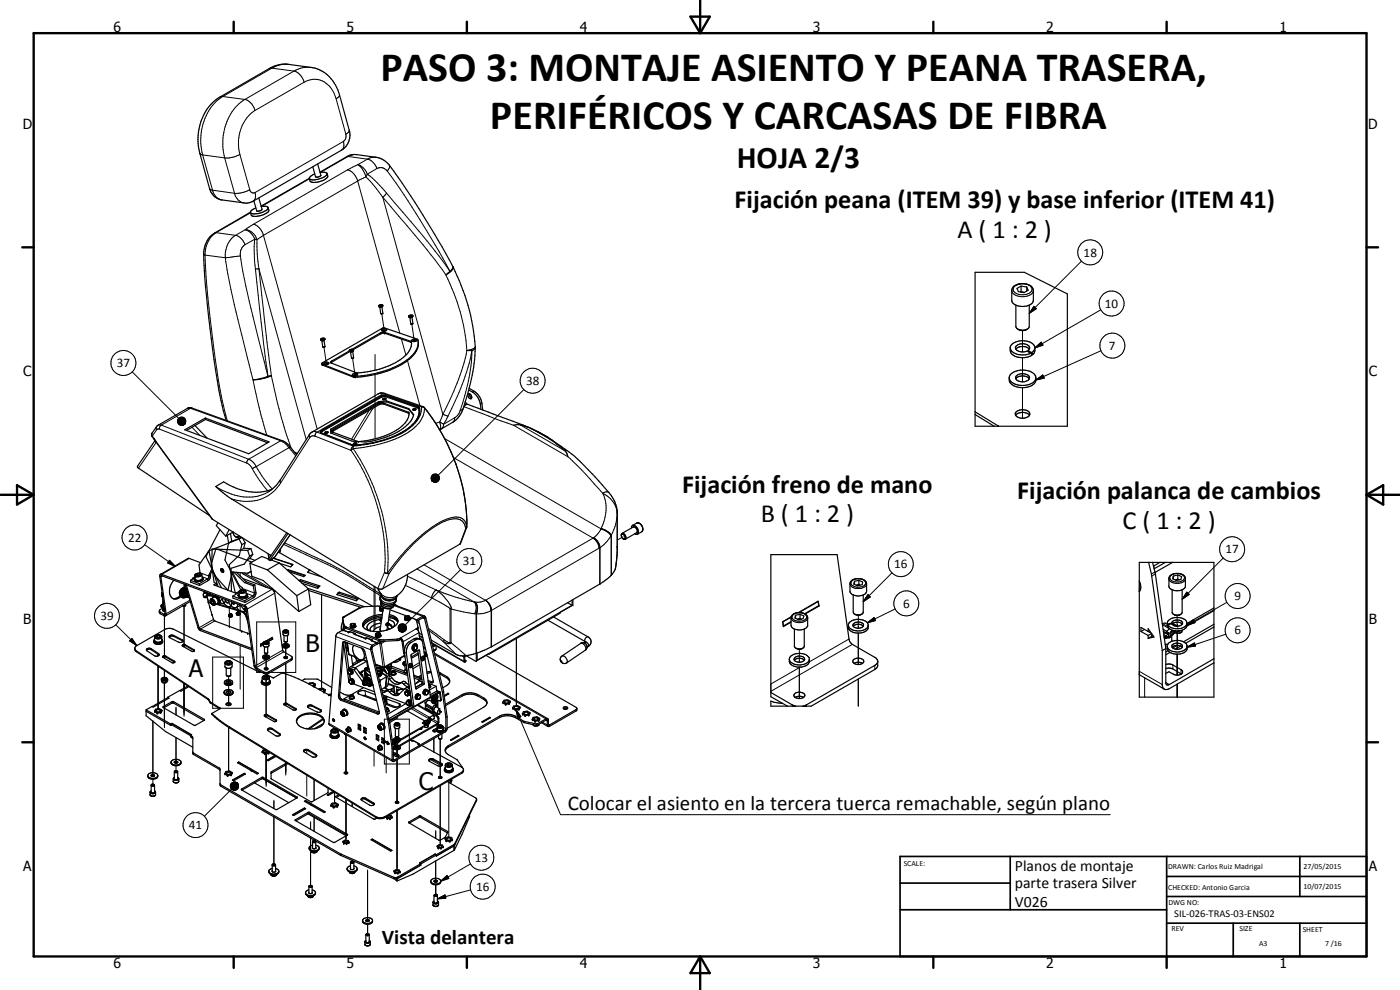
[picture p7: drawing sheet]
<svg xmlns="http://www.w3.org/2000/svg" width="420mm" height="297mm" viewBox="0 0 420 297" stroke-linecap="round" stroke-linejoin="round" font-family="sans-serif">
<defs><g id="words">
<g font-size="12.6">
<text x="114.2" y="24.3">PASO 3: MONTAJE ASIENTO Y PEANA TRASERA,</text>
<text x="147.1" y="38.7">PERIFÉRICOS Y CARCASAS DE FIBRA</text>
</g>
<text font-size="9.4" x="221.1" y="50.5">HOJA 2/3</text>
<g font-size="7.9">
<text x="220.5" y="62.5">Fijación peana (ITEM 39) y base inferior (ITEM 41)</text>
<text x="287.3" y="71.5">A ( 1 : 2 )</text>
<text x="204.8" y="147.8">Fijación freno de mano</text>
<text x="305.3" y="149.6">Fijación palanca de cambios</text>
<text x="228.3" y="156.8">B ( 1 : 2 )</text>
<text x="336.9" y="158.7">C ( 1 : 2 )</text>
</g>
<g font-size="7.2">
<text x="91.7" y="195.5">B</text>
<text x="56.7" y="203.2">A</text>
<text x="125.7" y="236.9">C</text>
</g>
<g font-size="6.3">
<text x="170.4" y="243.1">Colocar el asiento en la tercera tuerca remachable, según plano</text>
<text x="114.6" y="283.2">Vista delantera</text>
</g>
<g font-size="4.7">
<text x="304.6" y="261.2">Planos de montaje</text>
<text x="304.6" y="266.6">parte trasera Silver</text>
<text x="304.6" y="272">V026</text>
</g>
<g font-size="4.2">
<text x="34" y="9.6">6</text>
<text x="104" y="9.6">5</text>
<text x="174" y="9.6">4</text>
<text x="244" y="9.6">3</text>
<text x="314" y="9.6">2</text>
<text x="384" y="9.6">1</text>
<text x="6.8" y="38.7">D</text>
<text x="410.6" y="38.7">D</text>
<text x="7" y="112.9">C</text>
<text x="410.8" y="112.9">C</text>
<text x="7" y="187.1">B</text>
<text x="410.8" y="187.1">B</text>
<text x="7" y="261.4">A</text>
<text x="410.8" y="261.4">A</text>
<text x="34" y="290.4">6</text>
<text x="104" y="290.4">5</text>
<text x="174" y="290.4">4</text>
<text x="244" y="290.4">3</text>
<text x="314" y="290.4">2</text>
<text x="384" y="290.4">1</text>
</g>
<g font-size="3.9">
<text x="325.2" y="77">18</text>
<text x="331.6" y="92.4">10</text>
<text x="332.8" y="105">7</text>
<text x="35" y="110.2">37</text>
<text x="157.9" y="115.5">38</text>
<text x="38.4" y="162.6">22</text>
<text x="367.8" y="166">17</text>
<text x="138.9" y="169.6">31</text>
<text x="268.3" y="170.5">16</text>
<text x="271" y="182.3">6</text>
<text x="370.4" y="180.1">9</text>
<text x="30.1" y="186.1">39</text>
<text x="370.4" y="190.4">6</text>
<text x="56.7" y="248.8">41</text>
<text x="142.5" y="258.6">13</text>
<text x="142.9" y="267.3">16</text>
</g>
<text font-size="3.1" x="352.4" y="275.2">SIL-026-TRAS-03-ENS02</text>
<g font-size="2.4">
<text x="271.2" y="259.7">SCALE:</text>
<text x="350.6" y="260.8">DRAWN: Carlos Ruiz Madrigal</text>
<text x="391.2" y="260.6">27/05/2015</text>
<text x="350.6" y="267">CHECKED: Antonio Garcia</text>
<text x="391.2" y="266.7">10/07/2015</text>
<text x="350.6" y="271.4">DWG NO:</text>
<text x="351.6" y="279.3">REV</text>
<text x="372" y="279.4">SIZE</text>
<text x="391" y="279.6">SHEET</text>
<text x="377.9" y="283.8">A3</text>
<text x="397.7" y="283.8">7 /16</text>
</g>
</g></defs>
<g fill="none" stroke="#000" stroke-width=".3">
<path d="M86.8 19.3a7.9 7.9 0 0 0-5.2 1.1M66.9 29l-.8 .1M66.9 29a15.9 15.9 0 0 0-6.1 17.5M66.9 29l6.6 .8M73.5 29.8a15.8 15.8 0 0 0-6.2 16.8l.1 .8M73.5 29.8a4.2 4.2 0 0 1 3 3.3M76.5 33.1a12.1 12.1 0 0 0-4.5 13.3M81.6 20.4l-.8 .2M81.6 20.4l-14.7 8.6M81.6 20.4l6.6 .9M88.2 21.3l-14.7 8.5M88.2 21.3a4.4 4.4 0 0 1 3.1 3.4"/>
<path d="M91.3 24.7l-14.8 8.4M91.3 24.7a6.1 6.1 0 0 1 8.8 3l.8 1.9M93.4 20.2l-2.6 .1-2.6 1M100.9 29.6l2.9 10.7M101.9 28.4l-.1 .6-.9 .6M104.8 39.1l-.2 .6-.8 .6M60 46l.8 .5M60.8 46.5l3 10.6a3.7 3.7 0 0 0 2.8 2.9M60.8 46.5l6.6 .9M62.9 56.6l.6 .4 7.2 1 2.4-.3 1.9-.8M67.4 47.4l3 10.6a3.5 3.5 0 0 0 2.8 2.9M72 46.4l-1.9 .7-2.7 .3"/>
<path d="M72 46.4l3 10.5M75 56.9l.1 .5a1.02 1.02 0 0 0 1.4 .4M76.5 57.8a2.13 2.13 0 0 1-.5 2.6M92.9 53.6l-14.4 8.3M103 42.5a2.15 2.15 0 0 1-.5 2.5M103 42.5l-26.5 15.3M103.8 40.3a1.95 1.95 0 0 1-.8 2.2M104.3 51l-28.3 16.3M104.3 51a4.4 4.4 0 0 1 3 3.3M104.5 46.9l-.5 .1M104.5 46.9l-8.3 4.8M104.5 46.9l5.8 .9"/>
<path d="M107 46.4a3.9 3.9 0 0 0-2.5 .5M107.3 54.3l-28.2 16.3M107.3 54.3l12.7 45.7M107.4 49.4l-3.1 1.6M107.4 49.4a4.5 4.5 0 0 1 2.9 2.8M107.4 49.4l.2 .1a5.9 5.9 0 0 1 2.2 3.6M109.8 53.1l-2.5 1.2M109.8 53.1l2.6 2.8 2.5 3.3M110.3 47.8l-2.9 1.6M110.3 47.8a4.4 4.4 0 0 1 2.8 2.7M110.3 52.2l-.5 .9M110.3 52.2l2.2 1.9 2.8 3a310.3 310.3 0 0 1 18.6 22.7l1.1 1.6"/>
<path d="M112.9 47.2h-1.3l-1.3 .6M113.1 50.5l-2.8 1.7M113.1 50.5a2.47 2.47 0 0 1 3.1 .9M114.9 59.2a338 338 0 0 1 17.8 21.7l1.1 1.6M114.9 59.2l18 65.1M116 58l-1.1 1.2M116.2 51.4a275.9 275.9 0 0 1 18.8 30M116.8 49.5l.1 .8-.7 1.1M61.1 76.4l.4 .1M61.5 76.5l.9 12.8 2.9 23.3a101.8 101.8 0 0 0 2.9 13.7M61.5 76.5l6.1 .8M64.8 69.8a7.8 7.8 0 0 0-3.3 6.7"/>
<path d="M64.8 69.8l-.3 .1M64.8 69.8l5.9 .8M67.6 77.3l.2 1.3a461.9 461.9 0 0 0 8.1 35.4M70.7 70.6a7.2 7.2 0 0 0-3.1 6.7M70.7 70.6a4.4 4.4 0 0 1 2.9 2.8M72.2 76.8l.3 2.2a415.8 415.8 0 0 0 6.8 29.4l1.1 4.5M72.2 76.8l-4.6 .5M73.6 73.4a3.5 3.5 0 0 0-1.4 3.4M73.6 68.9l-2.9 1.7M73.6 68.9a3.9 3.9 0 0 1 3.5 3M73.6 68.9a4.5 4.5 0 0 1 2.9 2.9M75.2 63.8l-10.4 6"/>
<path d="M76 67.3a4.4 4.4 0 0 1 3.1 3.3M76 67.3l-2.4 1.6M76.5 71.8l-2.9 1.6M76.5 71.8l.6 .1M76.5 71.8l-.2 3.3 .4 5.6M77.1 71.9l.1 4.3 .5 4.4M79.1 70.6l-2 1.3M79.1 70.6l16.1 58.1M324.6 78.4l-15.7 15.6M76.7 80.7l2.4 22.1 1.3 10.1M77.7 80.6l-1 .1M77.7 80.6l3.7 32.1"/>
<path d="M77.7 80.6l14.2 51.3M114.1 99.9l.1 .3M114.6 94.1l.7 5.3M115.5 100h.1M115.5 99.7l.1 .3M123.6 97.3l.8 5.2M133.8 82.5a61.4 61.4 0 0 1 6.3 22.7M135 81.4l-1.2 1.1M135.9 80a1.85 1.85 0 0 1-1.3 2l-.8 .5M136 80.1l-1 1.3M303.6 87.1a2.94 2.94 0 0 0 3.5 1.9 2.79 2.79 0 0 0 3-1.9M304.4 86a4.1 4.1 0 0 1 5 .1 1.47 1.47 0 0 1-1.4 2.2 3.2 3.2 0 0 1-3.9-1.3z"/>
<path d="M306.9 99.2v6.4M310.3 91.9l.7 .7-2.1 1.4zM330.4 93l-19.8 11.4M39.7 111.5l13.9 14M75.9 114l2.4 10.5 1.7 6M80.4 112.9l-4.2 1.1M81.4 112.7l-1 .2M81.4 112.7l-3.3 1.1-2.2 .2M81.4 112.7l3 12.6 3 9.2M96.7 109.3l.1 .3M97.2 104.2l.8 5.2M99.6 108.3v.3"/>
<path d="M105.8 107.6l.8 5.2M106 112.9l.1 .3M106.4 112.9l.1 .3M106.6 113.2l.1 .2M112.6 106.3v4.8M112.6 112.4v19.3M114.2 118.8l.2 .2M114.2 118.8l-17.8 10.3M114.4 119l.1 .2M114.4 119l-17.8 10.3M114.5 119.2l-17.8 10.3M114.6 118.9l-18 10.4"/>
<path d="M114.6 118.9l-.2 .1M114.8 118.9h-.2M115.1 118.1l11.4 4M115.1 118.1l-.9-.1-.7 .2M115.1 118.1l-19.9 11.6M115.2 118.8l-.4 .1M115.4 118.8l.4 .1M115.5 118.1h-.4M115.7 119l-1.2 .2M115.7 119l9.7 3.4M115.8 118.8l9.7 3.4 .3 .3M115.8 118.8l-1 .1"/>
<path d="M115.8 118.9l9.7 3.3M115.8 119.8l-.8 .1M115.9 118.6l-.2 .4M115.9 118.6l-.7-.1-1 .3M115.9 118.6l9.6 3.4M120.5 101.7l1.3 4.9M122.3 108.2l3.7 13.5M123.2 102.4v.3M140.1 105.2h1.5M140.1 105.2a71.8 71.8 0 0 1-7.2 19.1M141.6 105.2a58.1 58.1 0 0 1-3.5 17.9M141.6 105.2a72.8 72.8 0 0 1-7.2 19.7"/>
<path d="M142.3 117.4l-.5 .2M142.7 104a1.91 1.91 0 0 1-1.7 1l-.9 .2M142.7 104.3l-.5 .6-.6 .3M157.2 116.9l-25.7 25.6M306.9 107.3v7.3M306.9 116.3v9.2M310.6 104.4l1.9-1.7 .5 .8zM310.9 114l2.1-1.5 .4 1zM330.4 105.2l-19.5 8.8M45.6 130l.1 .9M45.7 130.9l.5 .6M45.7 130.9v.1"/>
<path d="M46.2 131.5l.6 .9M46.2 131.5v.2M46.7 132.5h.1M46.8 132.4l17.1 23.5M46.8 132.4l-.1 .1M46.9 132.7l-5.3 7.8M46.9 128.1l-.1 .3 .2 .5M47 128.9l-1.3 2M47.8 128.7l26.2 10.2M47.8 128.7l-.8 .2M48.4 127.6l-.4 .5-.2 .6M48.4 127.6l26.2 10.2"/>
<path d="M48.4 127.6h-1M53.2 126.4l2.2 .9-2.1-.7zM53.3 126.1l2.1 1.2-2.2-.9zM53.3 126.6l2.1 .7-2-.4zM53.4 125.8l2 1.5-2.1-1.2zM53.4 126.9l2 .4-1.9-.2zM53.5 127.1l1.9 .2h-1.7zM53.5 125.6l1.9 1.7-2-1.5zM53.7 127.3h1.7l-1.5 .2zM53.7 125.4l.2-.1 1.5 2zM53.7 125.4l1.7 1.9-1.9-1.7zM53.9 127.5l1.5-.2z"/>
<path d="M53.9 125.3l.3-.1 1.2 2.1zM54.1 127.6l1.3-.3zM54.2 125.2l.3-.1 .9 2.2zM54.4 127.6l1-.3zM54.5 125.1h.2l.7 2.2zM54.7 127.6l.7-.3zM54.7 125.1l.3 .1 .4 2.1zM54.9 127.6l.5-.3zM55 125.2l.2 .1 .2 2zM55.2 127.4l.2-.1zM55.2 125.3l.2 .2v1.8zM55.4 125.5v1.8z"/>
<path d="M55.6 125.8l.1 .2-.3 1.3zM55.7 126.8l-.3 .5zM55.7 126l-.3 1.3zM55.7 126.5l-.3 .8zM55.7 126.3l-.3 1zM57.2 122.5l-1 .1M57.2 122.5l27 9.7M57.2 122.5l-8.8 5.1M57.6 128.2l2.4 2.4M57.6 122.4l-.4 .1M74 138.9l.8 .5 .9 1.2M74.6 137.8a4.3 4.3 0 0 1 2.3 2.2"/>
<path d="M74.6 137.8l-.4 .5-.2 .6M76.9 140a31.5 31.5 0 0 0 4.8 6.7M76.9 140l-1.2 .6M84.2 132.2a5.3 5.3 0 0 1 2.5 2.1M84.2 132.2l-9.6 5.6M84.7 132.2h-.5M86.7 134.3l2.1 2.5M86.7 134.3l-9.8 5.7M87.1 134.1h.1M87.1 134.1l-.4 .2M88.7 136.1l.4 .1M92.9 130.4l-.2 .3 .3 .6"/>
<path d="M93 131.3l-8.8 13.6M93.6 129.7l.7-.2 .9 .2M94.5 130.9l-.7-.1-.8 .5M94.5 130.9l10.9 4.2M95.2 129.7l10.8 4.2M95.2 129.7l-.5 .3-.2 .9M96.4 129.9l9.3 3.6M96.4 129.1l.3 .4M96.4 129.1l-.3 .4 .3 .4M96.6 129.3l-.3 .4 .3-.4M96.6 129.3h.1M96.7 129.5l-.3 .4"/>
<path d="M98.4 129.8l-.8 .1M99.9 129.1l.1 .2M105.4 135.1a58.2 58.2 0 0 1 10 36.6M105.7 133.5h.1M105.7 133.5l.6 .1M106 133.9v.7M106 134.6l-.6 .5M106 133.9l-.4 .4-.2 .8M106 134.6a59.9 59.9 0 0 1 10.3 37.4M106.3 133.6h.1M107 133.1l-.8 .2M110.8 123.1l-5.3 8.6"/>
<path d="M112 122.4l-5.9 9.6M113.7 121.1l.1 .3M115.1 120.9l.1 .3M122.5 123.7v.3M124.8 122.9l-.8 .1M125.4 122.4l.2 .2M125.5 122.3h-.1M125.5 122.2l-.1 .2M125.5 122v.2M125.5 122l.4 .3M125.6 122.6a4.6 4.6 0 0 1-.8 3.6M125.8 122.4l-.2 .2"/>
<path d="M125.8 122.4l.1 .8M125.9 122.3l-.1 .1M125.9 122.3a6.7 6.7 0 0 1-3.4 6.3 27.5 27.5 0 0 1-10.1 4.2l-6.1 .8M126.5 122.1l.9 .2M126.5 122.1a8.9 8.9 0 0 1-5.1 7.4 36.7 36.7 0 0 1-15.4 4.4M126.9 122l-.4 .1M127.4 122.3a9 9 0 0 1-5 7.5l-2.8 1.5a44 44 0 0 1-10.4 2.9l-3.2 .4M127.4 122.3a57.3 57.3 0 0 1 12.7 35.8M127.4 122.3h.1M132 126.6l.2 1.1v.8l-.2 .4M132 126.6l-1.2 .4M132 126.6l1.1 .7"/>
<path d="M132.9 124.3l1.5 .6M132.9 124.3l-.9 2.3M133.1 127.3l-.1 .8-.6 .6M133.5 131.6l46.9 27.1M134.4 124.9l-1.3 2.4M136.1 137.3l41.9 24.2M136.5 125.3l-.2 .9-.5 .5M136.5 125.3l-3.4 2M138.1 123.1l-.6 1.3-1 .9M139 122.7l-.9 .4M139.1 122h.2M139.2 122h.1"/>
<path d="M139.3 122l14.8 5.6 16.3 9.4a119.6 119.6 0 0 1 10.5 11M140.1 121.3l-.8 .7M140.4 121.3l-1.1 .1M144.6 121.1l-.4 .2M156 127.4l13.6 7.9M159.2 128.5l5.5 3.1M164.7 131.6l1.8 1.2M164.9 131.6h-.2M299.5 127.8v.1M64.8 146a17.4 17.4 0 0 0 12.6 2.9l2.9-1.2M75.7 140.6l2.2 3.5 2.4 3.1M84.1 144l-.1 .3 .2 .6"/>
<path d="M84.2 144.9a12.1 12.1 0 0 1-14.7 4.8M129.4 143.3l.3 1zM129.4 143.6l.3 .7zM129.4 143.1l.3 1.2zM129.5 143.9l.2 .4zM129.6 142.8l.1 1.5-.3-1.2zM129.6 144.1l.1 .2zM129.7 142.6l.2-.2-.2 1.9zM129.7 142.6v1.7zM129.7 144.3l.5 .3zM129.7 144.3l.8 .4zM129.7 144.3l1.1 .4z"/>
<path d="M129.7 144.3l1.3 .4zM129.7 144.3l1.6 .2-.3 .2zM129.7 144.3l1.8 .1zM129.7 144.3l1.9-.1-.1 .2zM129.7 144.3l2.1-.4-.2 .3zM129.7 144.3l2.2-.6-.1 .2zM129.7 144.3l2.2-.9v.3zM129.7 144.3l2.2-1.2v.3zM129.7 144.3l2.1-1.4 .1 .2zM129.7 144.3l1.9-1.6 .2 .2zM129.9 142.4l.2-.1-.4 2zM130.1 142.3l.3-.1-.7 2.1z"/>
<path d="M130.4 142.2h.3l-1 2.1zM130.7 142.2h.3l-1.3 2.1zM131 142.2l.2 .1-1.5 2zM131.2 142.3l.2 .2-1.7 1.8zM131.4 142.5l.2 .2-1.9 1.6zM139.7 158.7a3.1 3.1 0 0 0-4.1-3 25.8 25.8 0 0 0-11.3 7.3l-3.7 4-3.8 5M139.7 158.7l-1.7 4.6M140.1 158v.1M140.1 158.1l-.4 .6M140.1 158.1a3.1 3.1 0 0 0-4.3-2.9 24.8 24.8 0 0 0-10.7 6.6l-5.3 5.5-3.5 4.7M180.4 158.7a5.3 5.3 0 0 1 3 2M180.4 158.7l-1 1.5-1.2 1.1"/>
<path d="M180.4 158.6l.3 .1M180.4 158.6v.1M180.7 158.7l1.6 .9 1 1.1M180.7 158.7a5 5 0 0 1 2.8 1.9l-.1 12M180.9 148a11.8 11.8 0 0 1-.5 10.6M180.9 148a7.9 7.9 0 0 1 4.3 5.4v11.5l-.6 6M182.7 147.8l-.8-.2-1 .4M185.2 153.7h.1M185.2 154.6a14.9 14.9 0 0 1-1.8 6.1M190.1 158.1l.6 .1M190.1 158.1l-.1 .1M190.7 158.2l.3 .4"/>
<path d="M190.7 158.2l.1 .2M191 158.6l.1 .2M191 158.6l.3 .6-.1 .6M191.1 159.9h-.1M191.1 157a1.72 1.72 0 0 1 1.5 2.6M191.2 159.8l-.2 .1M191.2 159v.8M43.4 163.4l9.3 6.6M48.5 178.1l.2 .3M48.6 177.8l.1 .3M48.7 172.8l-.4 .3-.3-.1M50.9 168.1l1.8 1.9-2.4-1.1z"/>
<path d="M54.3 177.8v.3a1.04 1.04 0 0 0 .9 1M54.3 177.6v.2M55.1 176.7l-.6 .5-.2 .6M55.7 176.7a1.34 1.34 0 0 0-.9 1.2 1.34 1.34 0 0 0 1 1.3M56 176.8a1.41 1.41 0 0 0 .4 2.4M56.2 177.3l-.2 .3a1.44 1.44 0 0 0 .7 1.6M56.8 167.6l-8.3 4.7 .1 .5M58.6 172.4a1.06 1.06 0 0 1 1.8 .1l-.4 .3a1.03 1.03 0 0 1-1.5-.3zM60 171.8l2.7 1 .4-.2M60.6 172.5l-.4 .4-.6 .2h-.7l-.4-.4M60.7 173.1l1.6 .6 .1 .5M62.1 178.4l.3 .2"/>
<path d="M62.3 178.6l-.2 .1 .6 2.1M63.2 180a.92 .92 0 0 1 1.1 .4 .92 .92 0 0 1-.2 1.1 1.24 1.24 0 0 1-.9-1.5zM63.3 179.7a1.23 1.23 0 0 1 1.1 1.8M64.3 174.8l.6 .2 .1 .4M64.3 175.3l.1 .3M65.1 178.9l-.1 .1M65.7 179.3l-.2 .2M69.5 162.4l-.9 .6M69.9 171.9l2 3.8M69.9 171.9l-.3 .1M69.9 171.6v.3M71.8 177.4a1.23 1.23 0 0 1 1.8-.1 1.17 1.17 0 0 1-1.8 .1z"/>
<path d="M72.1 161v.5M72.1 171.8v1.4M72.7 176.6l3.7 1.3 .4-.2M73.1 164.5l-.9 .6M73.3 171.9l8.4 4.9M73.8 177.4a1.43 1.43 0 0 1-2.1 .3M73.9 178l2 .8 .1 .6M74.2 178.8v.4M75 167.6l-.9 .5M81.6 176.8l-8.2 4.8v.4M82.5 178l-8.3 4.8-.4-.2M83.7 165.7l-.4 .2"/>
<path d="M83.9 165.4l.1 .5M85.1 163.3l9.2 4.3a113.4 113.4 0 0 1 19.9 11.2M85.4 162.9l3.2 1.5a148 148 0 0 1 17.3 8.7l8.3 5.2M87.1 160.4l-4.8 6.9M87.6 169.5l.1 .1M87.8 169.5h.1M89.9 174.2l-.1 .1M95.4 176l-.2 .4M95.6 176.1l-.1 .2M96.5 178.4v28.5M101.5 178l-.2 .4M107 179.7l-.2 .6"/>
<path d="M107.2 179.8l-.1 .3M112.3 175.9v13.1M112.6 176.1v12.6M114.2 178a2.81 2.81 0 0 0 5 .7M114.3 178.8a1.91 1.91 0 0 0 2.2 2.2 1.73 1.73 0 0 0 2.4-1.5M114.5 178.3a3.8 3.8 0 0 0 4.3 .6M114.9 179.5a2.58 2.58 0 0 0 3.2 .5M115.4 171.7l.9 .3M115.4 171.7l1.2 .4M115.4 171.7l-2 4.9M116.3 172l.3 .1M116.8 172l-.2 .1"/>
<path d="M116.8 172l-1.9 4.6M121.7 175.6l7.8 3.8M122.3 172.9l8.6 4.1M125.1 170.7l17.2 9.9M127.2 169.5l18.5 10.6M129.5 179.4l3.9 2.1 1.7 1.1v10.3l-1.7-.8M130.9 177l5.9 2.2 5.5 1.4M130.9 177l1.8 1.5 1.2 1.4a4.7 4.7 0 0 1 1.5 2.8M130.9 177l-.9 1-.5 1.4M138.2 170.9l-16.6 16.6M178 161.5l-32.3 18.6M178 161.5l.3 .1a4 4 0 0 1 1.4 2.9"/>
<path d="M178.2 161.3l.2 .2M178.2 161.3l-.2 .2M178.4 161.5l.8 .7M178.4 161.5l.7 .7M179.1 162.2l.9 2.2v10.9M179.2 162.2l.7 1.2 .2 .9M179.7 164.5l-32.2 18.6M180.1 164.3v10.9M180.1 164.3l-.4 .2M183.3 160.7l-1 1.6-2.2 2M183.4 160.7h-.1M185.2 164h.1"/>
<path d="M187 161l-1.8 1.1M255.1 175.2v.2a3.2 3.2 0 0 0 4.3 .7l.7-.9M255.7 174.3a2.78 2.78 0 0 1 4 .5 1.68 1.68 0 0 1-2 1.4 2.15 2.15 0 0 1-2.3-1.3zM260.5 178.4l.7 .7-2.1 1.4zM267.7 171.9l-8.6 8.6M346.1 169.7l.3 .9M346.6 171.6l-1 .6M346.7 172.2l-1.1 .6M350.8 173.6a2.58 2.58 0 0 0 3.4 1.3l1.3-.7 .3-.6M351.4 172.7a2.88 2.88 0 0 1 4.1 .5 2.16 2.16 0 0 1-3.2 1.3 1.11 1.11 0 0 1-1-.6 1.11 1.11 0 0 1 .1-1.2zM356.2 177.7l.7 .7-2.1 1.4zM367.1 167.4l-12.3 12.4"/>
<path d="M34.7 187.5l6.4 6.2M38.9 192.3l.7-.7 1.5 2.1zM40.9 195.3v.2M45.4 194.6v.3M46.4 191.1a1.23 1.23 0 0 0 2.1 0M46.6 190.8a1.13 1.13 0 0 1 1.8 .3 1.05 1.05 0 0 1-1 .5 1.05 1.05 0 0 1-.8-.7zM47.4 196.3v.5M47.4 199.9v13.1M47.6 196.1v.3M48.1 183.7v.4M49.3 182.9v.5M49.3 184.8v12.7"/>
<path d="M49.5 184.1l-.3 .2v.4M49.7 196.8v.3M52.1 190.7v.2M52.3 198.4v.2M54.6 191.9v.3M55.2 181.9v12.2M55.6 193.5v.2M57 180.1l-7.1 4-.4-.1M58.2 194.9v.3M63.8 197.1h9.3v15.4h-9.3zM64.1 185.8l-4.3 2.5h-.4M64.5 186.3l-4.4 2.5 .1 .4"/>
<path d="M66.1 180.6l-.2 .1M67.5 198.9a1.21 1.21 0 0 0 2.2 0M67.8 198.5a1.13 1.13 0 0 1 1.7 .4 1.03 1.03 0 0 1-1 .5 1.03 1.03 0 0 1-.8-.7zM68 180l-.4 .2M68.7 184.4l.1 .6 .3 .2 .1-.3-.3-.5M68.7 184.4h.2M68.8 182v2.4M68.8 184.7h.1M68.8 185.1v3.2M68.8 184.4h.1M68.8 184.4h-.1M68.9 184.4l.3 .3v.5"/>
<path d="M69.7 180.6l-.2 .2M71 183.8l.5 .3v.5M71.5 184.5a.34 .34 0 0 0 0-.5 .34 .34 0 0 0-.6 .1l.3 .4 .2 .1M72.1 181.6v7.8M72.1 193.7v13.1M72.8 183.4l-.3 .2M74.1 185l-.2 .2M77 186.6h11.8v15.2h-11.8zM79 192.9a.96 .96 0 0 0 1.7 0M79.2 192.7a.82 .82 0 0 1 1.3 .3 .78 .78 0 0 1-.7 .3 .78 .78 0 0 1-.6-.6zM79.9 196.1v1.3M79.9 197.9v3.1"/>
<path d="M80 197.9l-3.4 1.9-.4-.1M84.8 195.1l-4 2.3M84.9 189.5a.98 .98 0 0 0 1.7 0M85 189.3a.79 .79 0 0 1 .8-.3 .79 .79 0 0 1 .6 .6 .8 .8 0 0 1-.7 .3 .8 .8 0 0 1-.7-.6zM85.2 195.6l-8.3 4.7v.4M85.8 192.7v1.3M85.8 194.4v3.2M85.8 199.1v12.7M87.4 197.7v.4M100.8 191l10.4 3.9M101.5 189.8l10.2 3.8M102.4 188.6l.6 .3"/>
<path d="M102.8 185.7l.1 .4M103.2 192.7l-.4 .3M103.2 187.5l.1 .5M103.7 192.8l.4 .2M103.8 194.2l.6 .2M103.9 188.1l.1 .5M104.3 192.9l.4 3.4M104.7 196.2v.1M104.7 196.3l.1 .2M104.7 196.3l2.1 .8M105.8 199.5l.3 .1M107.6 198.2l.6 .2"/>
<path d="M108.1 182.4l-4.7 2.7M108.9 197.9l1.2 .4M112.7 199.3l2.3 .8M112.8 199.6l.8 .1M113.7 193l.3 .1M113.7 191.8l.1 .4M114 193.1l1 7M114.2 192.7h.1M114.2 192.7l.3 .4M114.2 192.7l-.2 .4M114.2 180.8a2.27 2.27 0 0 0 1.8 1.7 2.27 2.27 0 0 0 2.3-.9v-.2M114.5 193.1h-.5"/>
<path d="M114.5 193.1l.9 7M114.5 180.6a3.2 3.2 0 0 0 3.9 .4 2.32 2.32 0 0 1-2.3 1 2.32 2.32 0 0 1-1.9-1.6 2.9 2.9 0 0 0 4.1 .7M114.6 192.4l-.4 .3M115.2 192l.1 .4M115.6 192.4l-1.1 .7M115.8 187.5l.1 .1M116.1 187.6v.1M116.1 187.7l.1 .1M116.2 199.8v.1M116.2 187.4l.3-.3a.37 .37 0 0 1 .1 .5 .37 .37 0 0 1-.4 .1M116.3 187.4l-.1 .2M116.4 186.8l-.5 .4"/>
<path d="M116.6 199.6v.3M116.7 187.1l-.6 .5M117.5 199.9v.5M118.3 181.7l8.5 3.2M118.4 181.2l.9 .6M119.2 191.8v.4M119.5 188.3l.4 1zM119.5 188l.4 1.3zM119.5 188.6l.4 .7zM119.6 188.8l.3 .5zM119.7 187.8l.2 1.5-.4-1.3zM119.7 189.1l.2 .2z"/>
<path d="M119.8 187.6l.2-.2-.1 1.9zM119.8 187.6l.1 1.7-.2-1.5zM119.9 189.3l.4 .3zM119.9 189.3l.7 .4zM119.9 189.3l1 .4zM119.9 189.3l1.2 .3zM119.9 189.3l1.5 .2-.3 .1zM119.9 189.3l1.7 .1zM119.9 189.3l1.9-.2-.2 .3zM119.9 189.3l2-.4-.1 .2zM119.9 189.3l2.1-.7-.1 .3zM119.9 189.3l2.1-.9v.2z"/>
<path d="M119.9 189.3l2.1-1.2v.3zM119.9 189.3l2-1.5 .1 .3zM119.9 189.3l1.8-1.7 .2 .2zM120 191.6v.4M120 197.6v.4M120 187.4l.3-.2-.4 2.1zM120.3 187.2h.2l-.6 2.1zM120.5 187.2h.3l-.9 2.1zM120.8 187.2h.3l-1.2 2.1zM121.1 187.2l.2 .1-1.4 2zM121.1 195.9l.3 .1M121.2 196.9v.1"/>
<path d="M121.3 187.3l.2 .2-1.6 1.8zM121.4 195.7l.6 .3M121.4 199.4l.5 .2M121.5 196.6l-6.1 3.5M121.5 187.5l.2 .1-1.8 1.7zM122.8 192.5l.6 .2M123.3 199.6h.3l-.2 .5-.3-.2zM123.4 199.1a.66 .66 0 0 0-.6 .4 .66 .66 0 0 0 .1 .8M124.2 195.3l.1 .1M124.2 191.7l.6 .2M124.9 188.7l-4.7 2.7M125.1 186.6l.8 .5"/>
<path d="M125.1 188.6l.1 .2M125.4 186.2l.3 .2M125.4 196h.1M125.6 195.1l.3 .1M125.7 189.8l-4.7 2.7M125.8 190.7l1.1 .6M125.9 198.8l-2.1 1.2M126.8 185.4l.6 .2M127 197.4h.1a.28 .28 0 0 1 .3 .2 .28 .28 0 0 1-.3 .3zM127.1 194.4l.6 .4M127.2 196.9a.68 .68 0 0 0-.7 .5 .68 .68 0 0 0 .2 .7M128.5 188.5l4.9 3.6"/>
<path d="M128.7 189.1l4.3 3.3M129.6 192.8l9.6 5.6M130.2 195.1v.4M130.5 196.4l33.4 19.3v.4l.3 .2 .4-.2M133 192.4l3.9 3.9M133 192.4l.7 .5a1.44 1.44 0 0 0 1.7-.1M133.4 192.1l-.4 .3M135.1 192.8h.1M135.1 182.7h.3M135.1 192.8h.3M135.4 182.7l7 1.4M135.4 192.8l4.5 3.9"/>
<path d="M135.4 182.7v10.1M138.6 196.8l.6 .3M139.5 198.2l.1 .1M142.3 180.6h.2M142.3 180.6a3.1 3.1 0 0 1 .1 3.5M142.4 184.1l.5 .1M142.5 180.6l.7 1M142.9 184.2v11.8M142.9 181l.2 .7M143 184.1v11.9M143 184.1l-.1 .1M143.1 181.7l.1 1.1-.3 1.4"/>
<path d="M143.2 181.6l.1 1.1-.3 1.4M145.7 180.1l.3 .2M145.7 180.1l-1.6 .5h-1.6M146 180.3l.6 .7M146 180.3a4.2 4.2 0 0 1 1.5 2.8M146.6 181l.4 .7M146.6 181l.4 .6M147 181.7l.4 1.6M147 181.6l.4 1.3v11.2M147.4 183.3a7.8 7.8 0 0 1-4.4 .8M147.5 183.1v11M147.5 183.1l-.1 .2"/>
<path d="M155 191.6v20.4M168.5 198.3l.1 .2zM168.6 198.4h.1M168.6 198.5h.1M168.7 196.8a1.53 1.53 0 0 1 1.4 2.1M174.3 193a1.54 1.54 0 0 1 1.5 1.9l-.1 .2M175.6 192.6a1.01 1.01 0 0 1 1 1.4M176.5 191.1a.95 .95 0 0 0-.8 1.4M237.4 185.4a2.94 2.94 0 0 0 4.7 .6l.3-.6M238 184.5a2.88 2.88 0 0 1 4.1 .5 2.06 2.06 0 0 1-2.8 1.4 1.24 1.24 0 0 1-1.3-.5 1.24 1.24 0 0 1 0-1.4zM239.9 194.8v3.9M254.8 191.7l-11.9 6.9"/>
<path d="M255.8 193.3l-24.5 14.1M257.6 184.6v3.9M257.6 189.9v9.5M260.3 186.9l2-1.6 .5 .9zM262.5 199.6v1.3M268.6 182.7l-8.3 4.2M348.8 187.1l1.6 .9M348.9 187.5l1.9 1.1M350.3 190l.4 .2v.7l-.9 .2-.5-.3M350.7 189.9l.1 .1M352 199.5v1.2M352.5 189.2l-1.1 1.3"/>
<path d="M353.3 184.7v3.2M353.3 189.3v5.5M353.3 196.3v6.3M353.3 187.3v.6M356.2 187.6l2-1.7 .4 .9zM356.2 194.2l2.3-1.3 .3 .9zM367.9 190.3l-11.7 3.9M368.2 180.7l-12 6.9M45.9 216.2v16.8M49 212v.3M49.3 201.2v2.8M49.3 204.9v13.5"/>
<path d="M51.6 210.5v.4M52.1 210.5v.4M52.8 212.1v2.4M55.2 205.1v9.8M61.3 215.8v.3M62.4 209.6v.2M62.9 210.2v.3M63.2 210.7v.2M63.7 214.2v.2M66.1 212.5v.1M68.6 202.9v2.2M68.6 205.7v2.4"/>
<path d="M68.6 208.7v3M68.6 218.2v13.5M68.9 218.1v.3M78.7 203.4a1.23 1.23 0 0 0 2.1 0M78.9 203.1a.93 .93 0 0 1 1-.5 .93 .93 0 0 1 .7 .9 .99 .99 0 0 1-1 .3 .99 .99 0 0 1-.7-.7zM79.2 201.6v.5M79.8 214.7v.4M79.9 202.2v12.9M80.3 214.5v.3M80.6 201.6v.5M81.7 218.6v.3M82.8 215.9v.3"/>
<path d="M86.1 211.1v.2M88.7 212.6v.3M92.1 218.4v.3M93.7 211.6v.3M96.2 212.9v.2M98.7 217l19 11M99.3 219.3a1.21 1.21 0 0 0 1.1 .7 1.21 1.21 0 0 0 1.1-.7M99.5 219.1a1.21 1.21 0 0 1 1.9 .1 1.02 1.02 0 0 1-1 .6 1.02 1.02 0 0 1-.9-.7zM101.9 208.6l-.3 .2M102.4 213.6a.74 .74 0 0 1 .7 .4 .74 .74 0 0 1-.1 .9 .98 .98 0 0 1-.6-1.3zM102.4 213.4a.95 .95 0 0 1 .9 1.5M102.8 209.9l-.4 .2"/>
<path d="M104 218.7a.53 .53 0 0 1 .5 .3 .53 .53 0 0 1-.1 .6l-.4-.4zM104 218.6h.3a.71 .71 0 0 1 .3 1M104.9 208.9l.3 .2 .7-.1M105 208.9a.67 .67 0 0 1 .9-.3l-.1 .3M106.1 208.7l-.1 .2-.5 .1-.5-.1M108.1 202.2h.1M108.2 217.6v.1M109.3 204.5a.59 .59 0 0 1 .5 .9M109.3 203.8l-.7 .4M109.5 207.3l.3 1.4M109.6 203.1a1.91 1.91 0 0 1 1.8 2.6M109.6 203.1a1.89 1.89 0 0 1 2 2l-.3 .6"/>
<path d="M109.6 203.1l-.3 1M110.2 205.6l.6 .2 .5-.1M110.3 202.7l1 .2M110.5 200.8l-.4 .4M111.4 205.7l-.2 .1M111.9 205.4h.1M112.3 209.7v.3M112.6 209.8v.3M113.6 217.7a.77 .77 0 0 1 .7 .5 .77 .77 0 0 1-.2 .8 .88 .88 0 0 1-.5-1.3zM113.6 217.6a1 1 0 0 1 .8 1.5M113.6 214l-.3 .2M114.2 202.8l-.6 .2"/>
<path d="M114.4 200.4l-1.4 .1M114.6 201l-1.4 .5M114.6 202.2l-.4 .6-.6 .2M114.8 201.4l-.5 .6-.9 .3M115 200.1l.1 .2M115.3 208.7l.7 .5M115.3 200.9l.5 .7M115.3 200.8l.6 1M115.3 215.8h7.5v13.4h-7.5zM115.4 200.1l-.1 .2M115.4 200.1h-.4M115.6 209.7v.4"/>
<path d="M115.6 200.2a2.28 2.28 0 0 1 1.1 2.2M115.9 202.1v5.2M115.9 208.9v.4M115.9 210.1v1.2M115.9 212.4l.5 .2-.4 .3M115.9 201.7l.1 .2M116 209.7l.2 1.5M116.2 209l-.1 .2M116.4 206.8v.3M116.5 212.6l-.5 .4M116.8 216.1h.1M116.8 216.1l.1 .3"/>
<path d="M116.9 216.7l-.3 .2M117 216.9l-.4 .3M117.4 201.7l.6 .1M117.5 206.7l.1 .6M117.6 203.4l-.7 .4M117.6 207.3l-.7 .4M117.8 201.8l-.3-.1a.53 .53 0 0 1 .4-.4 .53 .53 0 0 1 .6 .2l-.5 .3M117.9 206.5l.2 1.2M118.3 217.4a.99 .99 0 0 0 1.7 0M118.4 217.2l1.1-.3a.4 .4 0 0 1 .4 .5 .4 .4 0 0 1-.5 .3l-.9-.1zM118.6 201.5l-.6 .3M118.7 208.1l-.7 .4"/>
<path d="M118.9 208.2l-.7 .4M119.2 207.9l.1 .4M119.7 211.1l.1 .7M121.6 201l-.4 .3 .1 .5M121.6 200.9l.5 .1M121.9 204.9l-.7 .4M122.8 205.7l-.6 .3M122.8 205.9l-.1 .1M123.4 212.6l5.3 3M123.9 212.3l5 2.9M124.7 206.5l.3 .2M126.5 205.2l.6 .2"/>
<path d="M126.7 204.8l.6 .2M126.9 217.1l.8 .5M127.5 216.2l.8 .5M127.6 216.2l.8 .5M127.7 217.6h.1M127.7 216.9v.1M128 211.6l1.7 1M128 217.2l.2 .3h-.4M128.2 217.1v.1M128.6 205.2l.3 .1-.2 .3M128.6 217.1l-.2 .2M129 205.4l-.3 .3"/>
<path d="M129.4 216.1l1.8 1v.3M129.5 209.5h.1M129.6 210.6h.1M129.6 210.6l.3 .1M129.7 210.5l.5 .4M129.7 210.5l-.1 .1M129.8 204.6l-.4 .3M129.9 210.7h.1M129.9 215.8l1.6 .9 .2-.1M130 208.9l.1 .7M130 210.9h.2M130.1 219v.5"/>
<path d="M130.1 209.8l1.1 .6M130.2 210.9l.3 .1M130.2 219.3v.2M130.3 213.8l.9 .4M130.5 209.8l.9 .5M130.7 217.7l.6 .3a.92 .92 0 0 0 .8 .6 .92 .92 0 0 0 .9-.5M130.9 218.6v.3M131.1 207.4l.5 .2v.3M131.2 214.2h.1M131.2 210.2v.1M131.2 214.2v.1M131.2 214.8l-.2 .1"/>
<path d="M131.3 214.2v.1M131.4 217.3l.5 .3M131.4 217.8l1-.2 .4 .3a.71 .71 0 0 1-.7 .6 .71 .71 0 0 1-.7-.7zM131.6 207.9h.6M131.7 215.6l-.2 .2M132.2 202v.4M132.4 209.9l-.2 .2M133 218.1l.8 .6M133.1 207.6l-.3 .2M133.1 207.4l-.4 .2M133.1 219.1l.4 .1M134 203v.4"/>
<path d="M138.7 208.4v.4M143.4 208.4v.4M145.2 209.4v.4M149.9 214.9v.4M154.6 214.9v.4M154.9 212.9l1.4 2.2-.9 .3zM154.9 212.9l13.3 31.5h165M157.2 216.4v.4M157.3 216.5v.3M160.9 217.2v.4M161.2 217.2v.4M162.8 216.7l1.4 .8 .4-.2 .3 .2v.4"/>
<path d="M172.9 212.9v.4M237.8 211.5v.4M239.9 200.2v9.4M240.2 200.2l-8.9 5M242 211.5v.4M257.6 203.8v8.1M341.9 201.4l6.9 4M343.5 203.4v5.8M349.9 204.8l1 .6M353.3 205.3v3.9M353.3 205.2v4M354.4 200.9v1.3"/>
<path d="M45 238.4a.94 .94 0 0 0 1.7 0M45.4 237.6l.4 .4 .5-.1M45.9 233.8v1.7M46.3 237.7v.2M46.4 237.7l-.1 .2M46.4 237.7l-.1 .1M46.4 237.6v.1M52 234.4a.98 .98 0 0 0 1.7 0M52.3 233.6l.1 .2M52.4 233.8h.8M52.4 233.8l.3 .1M52.8 221.3v7.7"/>
<path d="M52.8 229.7v1.8M53.2 233.8l-.3 .1M53.3 233.7l-.1 .1M53.3 233.6l-.1 .2M53.3 233.6v.1M57.6 220.9v.5M58.1 226v.4M65.8 230.4v.4M66.2 235.5v.4M69.1 235.6l2.1-.6-2.1 .9zM69.1 235.9l2.1-.9-2 1.2zM69.2 236.2l2-1.2-2 1.4z"/>
<path d="M69.2 235.4l2-.4-2.1 .6zM69.2 236.4l2-1.4-1.8 1.6zM69.3 235.2l.2-.3 1.7 .1zM69.3 235.2l1.9-.2-2 .4zM69.4 236.6l1.8-1.6-1.6 1.9zM69.5 236.8l-8.2 8.1M69.5 234.9l.3-.1 1.4 .2zM69.8 234.8l1.4 .2zM70 234.7l1.2 .3zM70.3 234.6l.9 .4zM70.5 234.7l.7 .3zM70.8 234.7l.4 .3z"/>
<path d="M71.2 235l-1.4 2-.2-.1zM71.2 235l-1.1 2.1-.3-.1zM71.2 235l-.9 2.2-.2-.1zM71.2 235l-.6 2.1-.3 .1zM71.2 235l-.3 2-.3 .1zM71.2 235l-.1 1.9-.2 .1zM71.2 235l.1 1.7-.2 .2zM71.2 235l.2 1.5-.1 .2zM71.2 235l.2 1.5zM71.2 235l.3 1.3zM71.2 235l.4 1zM71.2 235l.4 .7z"/>
<path d="M71.2 235l.3 .5zM71.2 235l.2 .2zM72.5 236.7v.3M78.5 233.3v.4M79 233.3v.4M79.8 225.1v.1M79.9 225.1v10.9M81.4 231.6v.4M83.9 220.1v.2M85.8 228.7v3.9M89.1 239.1v.3M92.1 225.1v1"/>
<path d="M92.1 232.6v6.2M92.5 225v.3M94.3 234v6.2M94.8 226.4v.3M100.4 237.7v3.5M103.8 220.4v11.8M103.8 239.8v12.3M109.8 239.5v.3M112.3 225.2v4.7M113.4 224.2a.58 .58 0 0 1 .6 .2 .58 .58 0 0 1-.1 .6 .64 .64 0 0 1-.5-.8zM113.4 224.1l.5 .1 .1 .8M115.9 227.3v4.6"/>
<path d="M117.7 222l.7 .4M117.7 221.9l.5 .3M118 227.8l.4 .2M118.1 222.9h.2M118.3 222.8l.1 .1M118.3 222.9v.3l-.5-.1M118.7 226v.4M118.9 222.6l-.4 .4M119.2 221.1v1.1M119.2 222.6v1.9M119.2 225v2.1M119.2 228v13"/>
<path d="M119.5 226.5v.4M129.2 227.9l3.3 1.9M130.1 227.8v.2M130.2 221.5v4.2M132.1 233.2l.4 .3M132.1 221.7v11.9M132.1 235.7v17.8M132.5 229.1v.3M133.6 229.6a1.21 1.21 0 0 0 1.1 .7 1.21 1.21 0 0 0 1.1-.7M133.9 229.2a.95 .95 0 0 1 1-.3 .95 .95 0 0 1 .7 .8 1.02 1.02 0 0 1-1.8-.3zM134.2 234.5l.7 .4M134.6 223.7v.5"/>
<path d="M134.7 234.2v16.9M134.9 234.1l.3 .1 .4-.1M138.5 231.7v.3M143 239.9v.4M82.2 240.1v2.5M82.2 245v14.5M88.7 246v.2M92.4 243.8v.4M92.9 243.8v.4M93.2 246.5v2.3M93.2 251.4v14.5M93.5 255.4a.94 .94 0 0 0 1.6 0"/>
<path d="M94.3 245.2v4.3M94.3 252v.5M102.3 256.2v.5M102.4 256.3v.4M104.2 250.3v.3M105.7 241v1M105.7 258.1v.6M112.1 240.9v.3M112.8 245v.3M115.5 245v.3M116.8 244.6h.1M119.2 243.2v17.8"/>
<path d="M122.8 246.6v.3M125.8 244.9v.4M126.3 244.9v.4M130.8 249.2v2.3M130.8 258.3v6.4M134.3 249.5v.4M136.2 253.8v1.4M136.2 253.4v.4M136.4 253.7v1.2M136.5 253.2v.3M141.2 259.2l-8.9 5.2M81.4 262.3a.94 .94 0 0 0 1.6 0"/>
<path d="M92.4 268.8a.96 .96 0 0 0 1.6 0M104.8 261.6a.94 .94 0 0 0 1.7 0M110.3 261v15.5M110.3 277.3v3.1M118.2 263.2v.5M119.3 263.2v.4M130 271.5a.96 .96 0 0 0 1.6 0M130.2 270.6l.2 .3M130.2 270.7l.2 .2M130.4 270.9l.6 .1M130.8 265.5v3M131.1 270.9l-.1 .1"/>
<path d="M131.3 269.7l2.3-1.2 .2 1zM131.3 270.8l-.3 .2M131.3 270.6v.2M132.3 264.4l1.9-1.7 .5 .9zM141.3 267l-10 2.7M109.5 283.3a.94 .94 0 0 0 1.7 0M109.8 282.4v.3M109.8 282.7l.3 .1 .7-.1M109.8 282.7l.4 .1M110.8 282.7l-.4 .1M110.8 282.4v.3"/>
<circle cx="327.2" cy="75.7" r="3.8"/>
<circle cx="333.6" cy="91.1" r="3.8"/>
<circle cx="37" cy="108.9" r="3.8"/>
<circle cx="159.8" cy="114.2" r="3.8"/>
<circle cx="333.8" cy="103.7" r="3.7"/>
<circle cx="40.4" cy="161.2" r="3.8"/>
<circle cx="140.8" cy="168.3" r="3.7"/>
<circle cx="270.4" cy="169.3" r="3.7"/>
<circle cx="369.8" cy="164.8" r="3.8"/>
<circle cx="371.5" cy="178.8" r="3.7"/>
<circle cx="32.1" cy="184.8" r="3.8"/>
<circle cx="272" cy="181.1" r="3.7"/>
<circle cx="371.4" cy="189.1" r="3.8"/>
<circle cx="58.7" cy="247.5" r="3.8"/>
<circle cx="144.5" cy="257.3" r="3.8"/>
<circle cx="144.9" cy="266" r="3.7"/>
</g>
<g fill="none" stroke="#000" stroke-width=".35">
<path d="M64.2 30.4l1.4-1 15.2-8.8a9.1 9.1 0 0 1 6-1.3l6.6 .9 1.9 .5a10.9 10.9 0 0 1 6.6 7.7l2.9 10.7a5.4 5.4 0 0 1-2.3 5.9l-26.8 15.5-2.1 .5-7-1a4.4 4.4 0 0 1-3.7-3.4l-2.9-10.6a15.8 15.8 0 0 1 4.2-15.6zM77.7 59.4l.9 3.4a1.27 1.27 0 0 1-1.6 .4l-.8-3M92.8 53.5l.1 .1M92.8 53.5l-14.5 8.3M94.5 52.2l-1.2 .6-.5 .7M95.3 49.2l1 3.4a1.37 1.37 0 0 1-1.6 .4l-.8-3M96 51.7h1.4a.62 .62 0 0 1 .8 .5 .62 .62 0 0 1-.6 .7 6.6 6.6 0 0 1-4.4 1l-.3-.3M96 51.6l8-4.6a5 5 0 0 1 3-.6l5.9 .8a7.7 7.7 0 0 1 5.3 4.2l1.3 1.8a291.2 291.2 0 0 1 13.2 20.8 66.6 66.6 0 0 1 10 30.3 57.3 57.3 0 0 1-3.7 18.4l-.2 .3a7.5 7.5 0 0 1-3 3.7l-3.8 2.2M98.2 52.1a1.4 1.4 0 0 1-1.1 2 4 4 0 0 1-4.1 .2l-.1-.7M75.2 63.7l-10.7 6.2a7.4 7.4 0 0 0-3.4 6.5 185.9 185.9 0 0 0 1.5 19l1.2 9.3a132.1 132.1 0 0 0 4 21.4M76.8 62.4l-1.2 .6-.4 .8M78.4 62l1.3-.1a.62 .62 0 0 1 .8 .5 .62 .62 0 0 1-.6 .7 6.5 6.5 0 0 1-4.1 1l-.6-.3"/>
<path d="M80.5 62.3l.2 .7a1.8 1.8 0 0 1-1.7 1.4l-1.8 .5a1.6 1.6 0 0 1-1.8-.4l-.2-.7M113.7 91.9h.9l.3-.2-.4-.3a.54 .54 0 0 0-.6 .1 .54 .54 0 0 0-.2 .5M114 92.2l.4 1.9M114.1 91.7v.1M114.3 91.6v.2M114.3 94.1h.3M114.3 91.6l.1 .2-.3-.1M114.3 91.6l-.2 .1M114.4 94.1h.1M114.6 92.1l.2 2M114.8 94.1h-.2M114.8 94.1h.1"/>
<path d="M114.8 91.9l-.6 .3-.5-.2M114.9 91.6v.2M114.9 91.8l-.7 .3-.5-.1M114.9 99.3v.1M115.8 99.2l-.6-.1-.3 .2M115.8 99.2l.3-.2a.86 .86 0 0 0-1.5 .2l.4 .2M115.8 99.2l-.8 .2M122.6 94.9l.2 .1M122.6 94.9l.1 .2M122.7 95.1l.1 .1M122.8 95.2l.3 .1M123 95.2l.3 2"/>
<path d="M123.1 94.7v.2M123.3 97.2h.1M123.3 97.2h.6M123.3 94.7v.2M123.3 94.7l.1 .2h-.4l.1-.2M123.3 94.7h-.2M123.6 95.2l.3 2M123.9 95l-.4 .3h-.4M123.9 97.2h-.6M123.9 94.8l-.2-.3h-.5l-.6 .4M123.9 94.7l-.3 .5h-.8M123.9 94.8l-.3 .2h-.8"/>
<path d="M292.6 81.7h14.8l12.9 6.5v39.7h-27.7zM304.2 85.9a4.3 4.3 0 0 1 5.8 .6l.1 3.6a2.98 2.98 0 0 1-3.4 1.8 2.82 2.82 0 0 1-3.1-1.8v-3.2zM304.9 91.6v6.3a2.29 2.29 0 0 0 3.3 .9l.4-.3 .3-.6v-6.3M305.5 98.7a2.37 2.37 0 0 0 2.8 0M306.4 85.9l-1.2 .6 .4 1 1.7 .3 1.3-.7-.5-1M306.4 85.9l1.7 .2M306.4 87.5l-.1 .1M306.4 85.9v1.6M306.4 87.5l1 .3M308.1 86.1v1.2M96.3 101.9a.72 .72 0 0 0 1.1 0h.1M96.4 102.1l.3 .2 .5-.1"/>
<path d="M96.6 109l18.3-10.6h.6l9.8 3.4a5.5 5.5 0 0 1-2.5 6 29.3 29.3 0 0 1-16.7 5.4l-9.4-3.7zM96.6 102.2l.2 1.9 .3 .1M96.7 101.7v.2M96.9 104.1l.4 .1M96.9 101.6l.2 .2-.4-.1M96.9 101.6l.1 .2M96.9 101.6l-.2 .1M97.2 109a.98 .98 0 0 1 1.5 0l-.1 .1a1.02 1.02 0 0 1-1.5 0zM97.2 102.1l.3 1.9-.3 .2M97.4 104.1l-.1 .1M97.4 101.9l-.2 .3M97.5 101.9a.63 .63 0 0 0-.6-.4 .63 .63 0 0 0-.6 .4"/>
<path d="M97.5 101.7l-.5 .3-.7-.1M98.4 109.3l-.5-.2-.4 .3M104.8 105.2v.1M104.8 105.3l-5.4 3.1-.1 .4M104.8 105.3l.2 .1M105.1 105.5l-5.8 3.4M105.2 105.5l.3 2M105.3 105v.2M105.5 107.5h.4M105.5 105l.2 .2-.4-.2M105.5 105v.2M105.5 105h-.2"/>
<path d="M105.7 104.8l.4 .3M105.7 104.8l9-5.1h.8l7.7 2.7a1.98 1.98 0 0 1-.2 2.5 13.2 13.2 0 0 1-7.4 5.3l-4.4 1.2-4.2 .5-7.7-3.1M105.7 104.8l-.9 .4M105.9 112.3l.3-.2a.67 .67 0 0 1 1.1 .3 .86 .86 0 0 1-1.5 0zM105.9 105.5l.2 1.9-.6 .1M106 105.3l-.5 .3-.5-.2M106 105.3l-1 .1M106.1 105.1a.9 .9 0 0 1-1.3 .1M106.1 105l-.1 .3M107 112.6l-.7-.1-.2 .3M114.9 119.7a.48 .48 0 0 1 .5-.2 .48 .48 0 0 1 .4 .3l-.8 .1zM115.7 119.8l-.6 .1"/>
<path d="M123.5 102.9l-8.5-3-.8 .3-8.2 4.7M123.6 102.1l.3-.2a.67 .67 0 0 1 1.1 .3 .94 .94 0 0 1-1.4-.1zM124.8 102.4l-.4-.2-.5 .3M125.5 103.3a8.3 8.3 0 0 1-4.7 5.6 32.8 32.8 0 0 1-14.8 4l-9.4-3.8M125.5 102.3v.3M140.5 118.2a.87 .87 0 0 1 1 .4 .87 .87 0 0 1-.1 1 1 1 0 0 1-.9-1.4zM140.7 117a5.7 5.7 0 0 1 3 2.8l.6 3M140.8 116.5l1.5 .9a5.6 5.6 0 0 1 2.3 3.7l.3 1.9M140.9 118.2l.1 .7 .6 .4M303.2 104.4a3.6 3.6 0 0 0 4 2.1l2.2-.5M304.9 104.8a2.91 2.91 0 0 1 4 0M304.9 113.7a2.76 2.76 0 0 1 4 0"/>
<path d="M305 112.9a2.56 2.56 0 0 1 4 .4 2.46 2.46 0 0 1-4.1 .4zM308.5 105.2l.3 .5M308.5 105.2l1.2 .6M308.9 104.8a1.04 1.04 0 0 0-.9-1.5 2.31 2.31 0 0 0-3.3 1.1 2.58 2.58 0 0 0 3.6 .9l1.1 .7M308.9 104.8l-.4 .4M309.4 106l.6 .3M309.7 105.8a1.66 1.66 0 0 0 .9-1.8 1.66 1.66 0 0 0-1.5-1.3 4.9 4.9 0 0 0-5.8 1.2l-.1 1.3a3.2 3.2 0 0 0 3.3 2.1l2.6-.4 .6-.3-.3-.6M309.7 105.8l.3 .5M310.6 104.4l-.1 1-.5 .9M310.9 113.3a2.83 2.83 0 0 1-3.1 2.9 4.3 4.3 0 0 1-4.9-1.9 2.51 2.51 0 0 1 2.5-3.1 4.9 4.9 0 0 1 5.4 1.6 2.12 2.12 0 0 1-1.8 2.5 5.3 5.3 0 0 1-5.9-1.3l-.2-.5M46.5 132.2l-5.2 7.6 .1 .5 21.5 14.4M55.4 128.9l6.2-3.5 19.2 7.2-6.2 3.5z"/>
<path d="M58.5 127.7l3.7 3.8M61.6 125.4l.1 .5M61.7 125.9l-5.7 3.3M61.7 125.9l18.6 6.9M88.4 135.7l.8 .3M89 136.4l-.5-.6a10.2 10.2 0 0 0-3.5-3.5l-27.7-10-.9 .1-9.1 5.3-1.8 2.5v.6l1.1 1.5 17 23.4 17.7 11M96.3 129.7v.1M97.5 129.8l.3-.3 .7 .2-.4 .3h-.5zM98.3 129.9l-.6 .1M99.3 128.8v.3M99.3 129.1v.8M99.8 129.2l14.3-8.3h1l7.5 2.8a4.7 4.7 0 0 1-2.4 4.5 24.1 24.1 0 0 1-12.7 4.3l-7.7-2.8-.2-.3z"/>
<path d="M106.1 133.1l.8-.2a.46 .46 0 0 1-.2 .5 .46 .46 0 0 1-.6-.1zM106.8 133.2l-.5 .1M106.8 133.2h.1M113.6 120.5l.1 .3M113.6 120.5l-14.3 8.3M113.7 120.8l-14.4 8.3M115.9 120.3l-2.3 .2M115.9 120.3l.1 .3M115.9 120.3l6.8 2.3M116 120.6l-2.3 .2M116 120.6l6.7 2.3M122.7 122.6l1.5 1.8a9.1 9.1 0 0 1-5 5.3 29.1 29.1 0 0 1-9.4 2.9l-4.1-.2-6.4-2.5v-1.1"/>
<path d="M122.7 122.6v.3M122.7 122.9l1.4 1.7M122.8 124.1l-7.6-2.9-1.3 .1-14.2 8.3M123.9 122.8l.3-.2 .7 .1-.4 .4-.6-.1zM124.7 123l-.6 .1M125.9 123.2l-.1 .9a11.5 11.5 0 0 1-7.1 6.6 32.1 32.1 0 0 1-12.7 2.8l-9.7-3.7M131.9 128.9h.1M139.6 120.5l.4 .8M140 121.2l9.5 3.6a64.4 64.4 0 0 1 34.5 24.8l.8 1.8 .4 2-.1 14.7a7.3 7.3 0 0 1-4.1 6.5l-33.5 19.5a18.8 18.8 0 0 1-9.6 2.6l-1-.4-7.5-4.3M154.1 127.6a9.2 9.2 0 0 1 5.9 1.2l1.5 .8a36.1 36.1 0 0 1 8.5 6.2l.4 1.2M292.6 123.6l7 4.3M292.6 124.4l5.8 3.5"/>
<path d="M304.7 123.8a2.86 2.86 0 0 1 4.3 .2 1.36 1.36 0 0 1-1.5 1.4 2 2 0 0 1-2.8-1.3zM304.8 124.6a2.85 2.85 0 0 1 4.1 0M65.4 156.8l-.5 .9 2.9 3.2M66 158.9l-4.2 8.1 2.9 5.9 3.7 4.1M68.8 158.9l-1 2M80.3 147.7l2.6-2 .8-1.1 9.5-14.6 20.3-11.8 .7-.3 1.1 .1 11.6 4a56.8 56.8 0 0 1 13.2 34l-.1 2.3-1.9 4.9-23.2 13.4-.9 .2-.6-.2M81.6 146.8a15.9 15.9 0 0 1-14.5-2.2l-2.3 1.4 4 3.3 44.6 27.3M86.1 159.9l-5.6 8 .4 .2M189.5 158.4a.69 .69 0 0 1 .4-.8 .69 .69 0 0 1 .9 .3 1.66 1.66 0 0 1 .5 2.4M189.8 157.6l1.3-.6a1.64 1.64 0 0 1 1.6 .8 1.64 1.64 0 0 1-.1 1.8l-1.3 .7M190.1 158.1l-3.5 2M191 159.9l-3.3 1.9"/>
<path d="M48.6 177.8l-.1 .9 .3 .4M48.8 179.3v1.6l.3 .2M52.2 174.1a4.3 4.3 0 0 0-.8 5.1l.5 .4M53.9 177.4v.9M54 177.5a1.3 1.3 0 0 0 .2 1.5 1.3 1.3 0 0 0 1.5 .2M54 177.3l-.1 .1M54 178.7l-1.1 .8-1 .1M54.3 179a2.04 2.04 0 0 1-2.4 .6M54.3 178l.4 .9 .8 .2M55 177.1a1.46 1.46 0 0 0 .5 2M55.1 176.8l.1 .1M55.1 176.7v.1"/>
<path d="M55.1 176.7a.78 .78 0 0 0-.8 .9M55.2 176.4l-.9 .3-.3 .8M55.2 176.4h.2M55.2 176.8l.8-.1-.6 .7M55.2 176.8l-.1 .2a1.12 1.12 0 0 0-.3 1.5l.3 .2M55.2 178.4h.2M55.3 178.4l.2 .3M55.3 175.3l-.1 1.1M55.3 178.4h.1M55.4 177.4l-.2-.1 .2 .1M55.4 177.4l.2 1.3M55.5 179.1l.6 .1"/>
<path d="M55.5 178.7l.2 .1M55.5 178.7h.1M55.6 175.4l.3 .1 4 13.1 15.6 6 .1 .4-15.9-6.1zM55.6 178.7l.5 .5M55.7 175.6l-.1 .8M55.7 175.4h-.1M55.7 177l-.5 .4 .1 1M55.8 177.5v.9M55.8 178.4l.4 .4M55.8 178.4l.2 .1M55.8 177.4l.2 .1M55.9 178.4v.1"/>
<path d="M56 176.7a1.28 1.28 0 0 0-1.6 .1 1.28 1.28 0 0 0-.3 1.6l.4 .7 .6 .3M56 177.2l.1 .2M56 177.2l-.2 .3M56.1 177.1l-.1 .1M56.1 179.2h.6M56.1 177.3l-.1 .8 .2 .7M56.2 178.8v.1M56.2 178.7l-.1 .1M56.2 178.8l.5 .4M56.2 178.8h.1M56.3 177.9l.2 .8M56.4 178.5l.1 .1"/>
<path d="M57.2 174.1l2.6 1M57.2 174.1v.6l2.7 1M58.5 173.2l-.6 .4M58.5 173.1l-.8 .4 .3 .2M58.5 173.4l-.2 .4M58.5 173.4l-1.3 .7M58.6 172.3a1.27 1.27 0 0 1 2 .2l.1 1a1.38 1.38 0 0 1-2.1 .3zM59.2 172.3l.1 .4M59.8 172.2l.3 .2-.9 .3-.3-.2 .3-.2M59.8 172.2l-.6 .1M59.8 172.2v.4M59.8 175.1l.1 .6"/>
<path d="M60.2 168.8l-3.8-1.2-8.2 4.7M60.7 173.1l.3 .4M61 173.5a1.55 1.55 0 0 1-2.6 .5l-.1-.2M61 173.5a1.78 1.78 0 0 1-2.7 .3M61.1 178.9l.3 .4M61.1 178.9h.1M61.1 178.9l.9 .1M61.2 178.9h.1M61.2 178.9l.2 .1M61.2 177.9l-.1 1M61.2 177.9l1.5 .2M61.3 177.9l.2 .1"/>
<path d="M61.3 177.9v.1M61.3 177.9l-.1 .1M61.5 177.7l-.3 .2M61.5 177.7h.2M61.5 177.7l.4 .3M61.8 179l-.4 .3M61.9 178.6l.7 2.2 .6 .1M61.9 178.6l2.3 .3M62 177.8l.2 .3M62 179.1l-.6 .2M62.3 178.6h.1M62.3 178.6l2.4 .2"/>
<path d="M62.5 165.7l-2.8 3.8 .3 2.5M62.7 172.6l-.3 1-2.6 1.5M62.7 178.1l-.8 .5M62.9 178.1l-.6 .5M63 178.2l-.1 .4M63.1 178.2l-.1 .4M63.1 172.3v1l-.4 .7-2.8 1.7M63.1 172.3l-.4 .3M63.2 179.7l1-.5a1.25 1.25 0 0 1 1.1 1.9l-.9 .4a1.27 1.27 0 0 1-1.2-1.8zM63.6 170.7l-.9 1.9M63.7 171.1l-.6 1.2M64.2 178.9l-.4 .5"/>
<path d="M64.2 178.9a1.59 1.59 0 0 1 1.2 2.4M64.3 178.9a1.06 1.06 0 0 1 1.2 .6M64.9 175l-.6 .5 6.3 2.4 1.1-.4M65 175.4l-.4 .2M65 179h.1M65.1 179.1l.4 .4M65.5 179.5l.4 1v.5l-.3 .1M65.6 179.1l.5 1.7M66.3 170.9l.1 .4M66.4 171.2l.1 .2M66.5 171.4l.3 .3M66.5 171.3l.3 .4"/>
<path d="M66.6 171.6l.3 .1M66.7 179.8a2.07 2.07 0 0 0 2.5 2.1l.3-1.3M66.7 170.7l-.4 .1 .2 .6M66.7 170.7l.4 .5M66.7 170.7l.3 .2M66.7 170.7h-.1v.4l.5 .4M66.7 179.6l-.7 .7M66.8 170.8l.1 .1M66.8 171.7h.2M67 171l.1 .3M67 170.9l.1 .3M67.1 171.2l-.2 .5"/>
<path d="M67.1 171.5l-.2 .2M67.1 171.5l-.1 .2M67.6 179.9a.79 .79 0 0 0 .9 .9l.1-.5M67.7 179.9l-.1 .6a.87 .87 0 0 1-1.5 .3M68.2 160.6l.4 2.3M68.6 162.9l-1.1 5.1 4.8 9M69.2 160.1l.3 2.3M69.5 162.4l-.9 .5M69.9 178.9l3.6 1.3M69.9 178.9v.6l3.7 1.3M70.1 171.6l3.3 3.2M70.7 161.1l.7 .1"/>
<path d="M71 171.7l2.9 2.8M71.6 160.7a.6 .6 0 0 1-.6 .5 .6 .6 0 0 1-.6-.5l-.5-1.1-2.1 1.3M71.6 178.8l-.2-.2 .3-.3-.1 .3a1.05 1.05 0 0 0 1.5 .8M71.7 160.7l-.3 .5M71.7 177.8l-1.8 1.1M71.7 161v.6M71.7 161.7l-9 3.6 1.1 5.8 2.7 5.2M71.7 161.7l.9 1.7M71.9 175.7l.8 .7v.6M71.9 160.9l-.5 .3M72.3 177l-.6 .5M72.4 177.2l.1 .5"/>
<path d="M72.5 161.2l-3 1.2M72.5 161.3l-.8 .4M72.6 163.4l-.8 3.2-3 2.9 1.8 8.4M72.7 171.9l7.3 4.3M72.7 177h.7l.3 .2 .2 1.2a1.45 1.45 0 0 1-2.1 .3l-.1-1.2M72.7 177h-.4M72.8 161.4l.8 1.5M72.9 173.6l8.7 3.2 .6 .6 .3 .6 2.3 17.1 .2 .4 2.7 1.7-.3 .9-6.8 4-.9 .1M73 177.2l.3 .1-.3 .3-.6 .1-.2-.2 .2-.3M73 177.2h-.6M73 177.2l.1 .3M73.4 174.8l2.6 1"/>
<path d="M73.6 162.9l-.5 1.6 2.2 .1M73.6 162.9l-1 .5M73.6 179.2l-.5 .2M73.7 179.2v.3zM73.8 179.2l.3 .1M73.9 174.5l2.6 1M73.9 174.5l-.5 .3M73.9 178.1l.3 .3M74.1 179.3l-1 .1M74.2 178.8l.2 .3-.3 .2M74.2 178.4a1.82 1.82 0 0 1-2.6 .5M74.2 178.8l-.6 .4"/>
<path d="M74.2 178.4v.4M74.3 165.1l-10.6-.4-.2 5.4 1.9 5.8M74.3 165.1l.6 1.8M74.4 172l-4.6-.4-1.4 5.5M74.9 166.9l-1.6 2.3-4 1.3 .2 7M75 169l.6 3.9 3.3 1.3 10.8 9.3M75 169l5.3 2M75.3 164.6l.5 1.7M75.3 164.6l-1 .5M75.3 171.4l-.9 .6M75.4 171.4l-1 .6M75.6 168.7l-10.8-4.1-1.4 4.4 .9 5.8"/>
<path d="M75.8 166.3l-.8 1.3 1.5 .5M75.8 166.3l-.9 .6M76 175.8l.3 2.6-2.8 1.8M76.5 175.5l.3 2.4-.3 1-.3 .3-2.6 1.6M76.5 175.5l-.5 .3M80.3 171l8.8 7.7M80.5 166.2l.2 1.4M80.6 167.7l-2-.7-3.6 2M81.1 166.5v.5M81.2 167.9l2.6 1M81.7 176.5v.4M81.7 167.8l-.2 .3"/>
<path d="M81.9 176.7l-.2 .1M82 167.5l-.4 .6M82 167.5l5.5 1.8M82.1 167.5h-.1M82.1 167.5l5.8 1.9-.7 .7-3.3-1.1M82.1 167.5v.1M82.6 177.3l-.4 .2M83.7 165.7l28.1 16.2M83.8 168.9l8.8 7.8M83.8 168.9l-3.5 2.1M84.1 164.7v.7l-.7 .4M84.1 165l-.5 .4"/>
<path d="M86.4 160.1l-5.5 8M86.5 170.9l5.1 1.7-.4 .4-4.4-1.4M86.5 170.9v.2M86.5 170.9l-.2 .2M86.5 171.1l4.9 1.6M86.5 171.1l-.1 .1M87.1 160.5l-4.6 6.7-1.6 .9M87.5 169.3v.5M87.6 169.3l.2 .2M89.1 178.7l.6 4.8M89.7 174.2h.2M89.9 174.2l5.8 1.9"/>
<path d="M90.2 173.9l-.3 .3M90.2 173.9l5.8 1.9-.7 .7-4.7-1.5M90.2 173.9v.4M92.4 176.5l17 5.5M92.6 176.7l.6 4.7-3.5 2.1M92.6 176.7l-3.5 2M92.6 177.2l15.8 5M92.7 171.4l-.4 .3 4.3 1.4M92.9 171.1h.1M92.9 171.1l-.4 .7M92.9 171.1h.3M101.5 178l-.3 .4"/>
<path d="M101.5 178l5.8 1.9M101.8 177.7l-.3 .3M101.8 177.7l5.8 1.9-.7 .7-5.8-1.9 .2-.2M101.8 177.7v.4M113.4 176.6l.8 1.4M114.2 178a2.67 2.67 0 0 0 4.1 1.9l.6-.6 .3-.6M114.2 178l.3 .3M114.2 178.7l-.2 .6 .2 1.1M118.9 179.4v.9l-.5 .7M122.3 172.3a7.4 7.4 0 0 1-3.5 6.6M171.9 179.9v1.9M186.5 160.5l.1-.2a.85 .85 0 0 1 .9 .5 .85 .85 0 0 1-.2 1h-.2"/>
<path d="M186.5 160.2a1.04 1.04 0 0 1 1.2 .4 1.04 1.04 0 0 1-.1 1.2 1.21 1.21 0 0 1-1.1-1.6zM190.5 160.1l.8 .2M255.3 174.5a3.2 3.2 0 0 1 3.8-.6l.9 .9 .1 2.6a2.94 2.94 0 0 1-4.8 .6l-.2-.4v-2.6zM256.1 178.5v5.1l.4 .7M256.4 174.4v.9M257.8 174.1l1.1 .5-.2 .8-1.3 .4-1.2-.5 .2-.9M257.8 174.1l-1.4 .3M257.8 175.3l.3 .3M257.8 174.1v1.2M257.8 175.3l-.8 .3M259.1 178.5v5.1l-.5 .7M341.9 168.7h22.4v40.5h-22.4z"/>
<path d="M341.9 174.4a2.73 2.73 0 0 1 0 3.1M344.7 168.7l.9 3.5 3.2 23M345.9 168.7l.8 3.5 3.2 22.4M348.1 168.7l-1.9 1.1M349.7 168.7l-3.3 2M351 172.9a3.2 3.2 0 0 1 4.7 .4l.1 2.7a3.1 3.1 0 0 1-5 0zM351.8 177v6.7l.1 .4 .6 .3M351.9 168.7l-5.2 3M352.1 172.8v1M353.5 172.5l1.1 .5-.2 .9-1.3 .3-1.2-.5 .2-.9M353.5 172.5l-1.4 .3M353.5 173.7l.4 .3"/>
<path d="M353.5 172.5v1.2M353.5 173.7l-.8 .3M354.8 177v6.7l-.7 .7M40.5 194.8l.4 .5 21.5 14.3 .8 1.1 3 1.8-2.5 1.5M44 195.1a1.08 1.08 0 0 1 1.4-.2l2.3 1.7M44.1 194.7l.5-.2 .6 .1 2.6 1.7a.94 .94 0 0 1-1.5 .4l-2.3-1.5zM46.1 192.4l.3 .4 .7 .3M46.3 192.2a1.55 1.55 0 0 0 2 .5M46.3 192.1v.6l.8 .3M46.3 192.1l-.2 .3M46.4 191.8l-.1 .3M46.6 190.7l.1-.1a1.42 1.42 0 0 1 1.8 .4v1.2a1.33 1.33 0 0 1-2.1-.1z"/>
<path d="M47.1 193.1h.8M47.3 191.3h.1M47.3 191.3h.4M47.3 190.7v.6M47.3 190.7l-.4 .2 .2 .4h.5M47.3 190.7l.6 .1M47.8 183.4l1.4 .9h.3l-1.5-11.3v-.4l.4-.3 25.3 9.5 .5 1 2.4 17 .3 .5 2.4 1.4h1.1l7.3-4.3M47.9 190.8l.1 .3-.4 .2M47.9 190.8v.4M48.2 192.6l.1 .1M48.3 192.7l.2 .1M48.3 192.5l.1 .1"/>
<path d="M48.3 192.7l.1 .1-.4 .2M48.3 181.8l.3 .4 .7 .1M48.4 192.6l.1 .2M48.5 191.8l.2 .6-.2 .4M48.7 192.1l.1 .6-.9 .6a1.54 1.54 0 0 1-1.6-.4l-.2-.5M48.7 192.2l-.3 .4M48.8 192.5a1.51 1.51 0 0 1-1.7 .5M48.8 196.9l.8-.1 2.9 1.8-.3 .3h-.5l-2.9-1.7zM48.8 182.5l-.8 .5-.2 .8 1.7 1 .3-.1 .1-.6-1.6-11 .1-.3 25 9.2 .4 .5 2.5 17.4 .4 .8 3 1.5M48.8 197.2l.4-.2 .5 .1 2.7 1.6M48.8 181.9l.4 .1M48.9 183.3l.5 .1"/>
<path d="M49.1 181.1h.1M49.1 181.2a.71 .71 0 0 0-.8 .8 .71 .71 0 0 0 1 .5M49.1 181.5l-.3 .4M49.2 181.7l-.4 .2M49.3 182.8l-.4 .1v.4M49.4 183.1l-.5 .2M50.8 191.2l2.7 1.5a1.09 1.09 0 0 0 1.4-.3M50.8 191.2l.2-.5 .9-.1 2.7 1.3 .3 .5M50.8 191.2l.8-.4 .5 .1 2.8 1.5M54.7 193.6l.3-.2h.5l2.8 1.6a.51 .51 0 0 1-.3 .5 .51 .51 0 0 1-.6-.1zM54.7 193.8l.9-.1 2.7 1.6M55.6 181.7l-.6 .1"/>
<path d="M55.7 181.3v.4l-.8 .1M57.1 180.5l-7.4 4.3M62.5 180.6l.4 1.5M62.9 182.1l.7 2.3M62.9 182.1h.1M63.4 180.7l.4 .4M63.6 184.4h.1M63.6 184.4l.5 1.5 .4 .5 8.1 3M63.9 180.4l.2 .3M63.9 180.4l-.5 .3M63.9 180.3v.1M64.1 180.9l-.3 .2"/>
<path d="M64.2 180.6l-.4-.4h-.4v.5M64.2 180.6l-.1 .5h-.3M65.4 181.3h-.6l7.7 2.3a2.47 2.47 0 0 1 1.4 1.6l.6 1.8M65.4 181.2l7.4 2.2a2.39 2.39 0 0 1 1.4 1.9M65.9 180.7l-.5 .6M66.1 180.8l-.3 .3M68.4 180.2l1 1.6M68.4 199.1h.4M68.4 198.5l-.4 .3 .2 .3h.5l.5-.2-.2-.3M68.4 198.5l.6 .1M68.4 199.1h.1M68.4 198.5v.6"/>
<path d="M68.7 184.8h.1M68.7 184.7h.3M68.7 184.7l.2 .2M69 184.2a.48 .48 0 0 1 .6 .2 .48 .48 0 0 1-.2 .7M69 184.7l.1 .2h-.2M69 184.8l.1 .1M69 184.2l-.1 .1M69 184.8l-.1 .1M69 184.7v.1M69 198.6v.4M69 184.2h.2M69 184.2l-.3 .2v.4"/>
<path d="M69.1 184.1l.2 .1M69.2 184.2l.4 .7-.6 .3-.3-.4M69.3 184.2l.3 .4v.4M69.4 181.8l-.3 .1M69.4 180.6l.6 .6h.3l.1-.3M69.4 181.8l1.2 .6M70.3 182.4v.3l.2-.3M70.4 182.4l-.1 .2M71 182.2l.7 .9M71.1 184.1l.2 .1M71.1 184.1l.3 .3M71.1 184.1v.2"/>
<path d="M71.1 184.3l.3 .1M71.2 184.6h.1M71.2 183.7a.52 .52 0 0 1 .7 .1 .52 .52 0 0 1 0 .6M71.3 184.2l.1 .1M71.3 183.6a.53 .53 0 0 1 .5 .3 .53 .53 0 0 1 0 .5l-.4 .3M71.3 184.2l-.2 .1M71.3 184.6l.1 .1M71.3 181.3l-.1 .7-.6 .4M71.8 184l-.3-.4-.5 .2-.1 .4 .3 .4M71.9 184.1v.3M71.9 184.4l-.1 .1M71.9 184.4l-.2 .1"/>
<path d="M72.1 181.5l-1.2 .8M72.2 181.6l1.4 1.7M72.5 189.4l2.4 .8M73 182.6l.6 .3M73.2 182.8l.2 .1M73.4 182.9v.2M73.5 182.8h.1M73.5 180.2l.1 .6M73.5 183.4l-.1 .1M73.5 183.4h.1M73.5 182.8l-.1 .1M73.6 182.9v.1"/>
<path d="M73.6 182.8v.2M73.6 183.3l-.5 .3M73.6 183.3l-.3 .4M73.6 183v.3M73.6 183.3l-.2 .3M73.6 183.3l-.1 .1M78.9 197.1v.2M78.9 196.8a1.38 1.38 0 0 1 1.9 .1 .96 .96 0 0 1-1 1 .96 .96 0 0 1-.9-1.1zM79 192.8l-.8 .5 .1 .5 .7-.5M79.1 192.8l-.9 .5 .1 .4 .7-.4M79.4 197.1l.3-.1 .6 .1M79.4 194.1v1.6l.4 .4 .5-.3v-1.7"/>
<path d="M79.4 196.8h.7l.3 .2-.3 .4h-.4l-.3-.3zM79.5 192.7v.3M79.5 196h.6M79.9 192.6l.4 .1v.3h-.9l.1-.3M79.9 192.6l-.4 .1M79.9 193h.1M79.9 192.6v.4M79.9 193l-.2 .1M80.2 196h.1M80.4 192.5l.3 .4v.8a1 1 0 0 1-1.7 0l.1-.9M80.4 192.5l-.7-.1-.6 .4M80.8 197.2a1.27 1.27 0 0 1-1.9 0"/>
<path d="M81.7 191.3l.1 .5M81.7 191.3l-1.9 1.1M81.7 191.3l.1 .4-1.4 .8M81.8 191.7v.1M81.8 191.8l-1.3 .7M84.7 193.7l.2 .4 .5 .3 1.1-.1 .3-.6M84.7 193.7a1.21 1.21 0 0 0 2.1 0M84.7 193.7a1.16 1.16 0 0 1 2.1 0M85.2 190.6v1.8l.3 .2M85.2 193.8l.4-.2 .7 .2M85.3 197.4l.9 .1M85.3 197.4l-.1-.3 .7-.1 .4 .1-.1 .4"/>
<path d="M85.3 197.5h.9M85.4 189.3v.3M85.4 192.6h.1M85.5 192.6h.6M85.5 192.6l.2 .1M85.8 189.6l.1 .1M85.8 189.1l.4 .3-.1 .2-.4 .1-.4-.2 .1-.2M85.8 189.1l-.4 .2M85.8 189.1v.5M85.8 189.6l-.3 .1M86.3 190.6v1.8l-.5 .3M86.3 193.7a.52 .52 0 0 0-.6-.4 .52 .52 0 0 0-.5 .5"/>
<path d="M86.3 193.7l-.5 .3-.6-.2M102.8 185.7l.5 2 .4 .3 10.3 3.9 5.3-.1 .9-.4M102.8 185.7l.7 2.6M102.8 185.7l.4 3.1M102.9 189l-1.7 1-.4 .8-2 26.5 19.1 11.2M102.9 189l3.7 1.1M102.9 186.5l-.5 1.5 .2 1.2M102.9 185.2l.5-.1-.6 .6zM103.1 187.8v1.1M103.2 193.5l1.6 11.3M103.2 192.5l-1.3 16.1a1.48 1.48 0 0 0 .9 1.3l11 4.1M103.5 188.3l11.1 4.1"/>
<path d="M103.5 188.3v.3M103.6 192.6l1.1 8.2M103.7 192.7l.3 2 .6 .8M103.8 188.5l-.9 .5M104.1 192.8l.4 2M104.2 192.8l.5 3.5 2.3 .9M105.1 188l.7 .3 .9-.3M105.1 187.4l.3 .3M105.1 187.4l.1 .4M105.2 187.8l-.1 .2M105.2 187.8l.2 .3M105.2 187.4l.4 .3"/>
<path d="M105.4 187.7v.4M105.4 200l1.6 .6M105.4 200l-.7 .4M105.4 187.2l-.1 .1M105.4 187.2l-.3 .2M105.4 188.1h.7M105.4 196.7l.5 2.9 2.3-1.2 .2-.4M105.7 188.1h.3M105.9 187.7h-.5M105.9 187.7h.2M106.1 187.7v.4M106.2 187.6l-.1 .1"/>
<path d="M106.2 187.6l-.3 .1M106.2 187.1l.3 .1M106.2 193.6a3 3 0 0 0 .9 3.8M106.2 187.1l-.8 .1M106.3 190.3h.1M106.3 190.3l3.3 1.3 .3-.2M106.4 188l-.2 .1M106.5 187.2v.3M106.5 187.5l-.3 .1M106.5 187.2l.1 .3M106.5 197.1l.2 .2M106.6 190.1v.1"/>
<path d="M106.6 190.1l-.3 .2M106.6 197.2v.1M106.6 187.6a.79 .79 0 0 1-.6 .9 .79 .79 0 0 1-.9-.5M106.6 187.5h-.1M106.6 187.5l.1 .3-.6 .3M106.7 197.3l.4 .1M106.7 197.3l.2 .3M106.8 187.7v.3M106.9 197.6l.1 .6M106.9 197.6h.5M107 197.4h.1M107 198.2h.5"/>
<path d="M107 198.2h.2M107.1 197.4l.2 .2M107.3 197.6l.9 .4 .7-.1M107.4 198.2l-1.6 1M107.7 198.1l-.2 .1M107.8 197.9l-.1 .2-.4 .1M107.8 197.9v.1M108.5 194.4a2.69 2.69 0 0 1 .4 3.5M108.8 197.9l1.4 .6M108.9 198l-3.5 2M109.9 197.3l-1 .6M109.9 191.4l1.8 .6-.3 .2"/>
<path d="M109.9 191.4l1.8 .7-.3 .1M110 198.4l-3.5 2-1.1-.4M110.1 198.4l.3 2M110.7 189.2l1.5 .3 2.2-.1M111.2 194.9l5.4 22 1.1 7.7M111.4 192.2h.1M111.4 192.2l1.7 .6M111.6 194.7l5.4 22.2 1 7.5M111.6 194.7l-.4 .2M111.7 193.6l-.4 .6-.1 .7M111.7 193.6l.1 .5M111.8 194.1l-.2 .6"/>
<path d="M112.7 190.2v.1M112.7 190.2v.4M112.7 199.4l2.6 .9M112.7 190.3l.1 .1M112.7 190.6l.2 .3M112.8 190.4l.1 .1M112.8 190.4h.9M112.8 190.2v.2M112.8 199.6l.9 .2M112.9 190.5l.7 .1M112.9 190.5v.4M112.9 190l-.2 .2"/>
<path d="M112.9 190l-.1 .1M112.9 190.9l.8 .1M113.1 192.8v.5M113.1 192.8l-1.4 .8M113.1 193.3h.1M113.1 193.3l-1.3 .8M113.1 191h.5M113.6 189.9h.3M113.6 189.9l.4 .1M113.6 189.9l-.7 .1M113.6 190.6l.1 .4M113.7 190.5l-.1 .1"/>
<path d="M113.9 190.4h-.2M113.9 182.9l.3 .3h.7M113.9 182.9l.1 .4h.9M113.9 182.4h.1M113.9 189.9l.1 .1M113.9 190.8l-.1 .1M113.9 182.4l.1 .4M114 192.3l-.9 .5M114 182.8l-.1 .1M114 185.8a4.5 4.5 0 0 0-3.9 2.2l.1 .6 .6 .6M114 182.4l.1 .1M114 190.3l-.3 .2"/>
<path d="M114 190.3h.2M114 190h.1M114 182.8l.2 .2M114.1 199.9l.1 .2M114.1 190l.1 .3M114.1 190l-.1 .3M114.1 182.5v.2M114.1 182.5l.2 .1M114.1 189l.3 .4M114.1 188.6v.4M114.1 182.7l.1 .3M114.1 186.1l.2 .3"/>
<path d="M114.2 190.3v.4l-.5 .3M114.2 188l-1.5 .6-.8 .8M114.2 190.4a.79 .79 0 0 1-.4 .7 .79 .79 0 0 1-.9 0l-.2-.5M114.2 199.9v.3h.6M114.2 185.9l-.1 .2M114.2 182.1l-.3 .3M114.2 182.1l-.2 .3M114.2 180.4a2.19 2.19 0 0 0 1.2 2.1 2.19 2.19 0 0 0 2.4-.2l.5-.7 .1-.6M114.2 185.8l.2 .2M114.2 180.4l.1 .1M114.3 186.4l.1 .1M114.3 185.8l-.1 .1"/>
<path d="M114.3 186.9a3.4 3.4 0 0 0-3.3 2l.2 .4M114.3 190.6a.91 .91 0 0 1-.7 .7 .91 .91 0 0 1-.9-.5M114.3 182.6h.4M114.3 182.6l-.2 .1M114.3 182.1h-.1M114.4 185.7h.1M114.4 182l-.1 .1M114.4 183l.1 .1M114.4 185.7l-.1 .1M114.4 186l-.1 .4M114.5 186.2v.1M114.5 182l-1.1-.2-4.9 .4-5.5 3"/>
<path d="M114.5 185.9l-.1 .1M114.6 185.2a6.5 6.5 0 0 0-5.3 2.4l-.3 .5M114.6 185.5h-.4l-.2 .4 .1 .3M114.6 185.5l-.4 .4M114.6 192.4l-1.5 .9M114.7 184.8l-2.7 .5a3.9 3.9 0 0 0-3.1 2.6M114.7 182.6l.1 .1M114.7 182.6l.3-.1-.2 .2M114.7 182l-.4 .1M114.8 184.3a9 9 0 0 0-5.3 1.9 1.58 1.58 0 0 0-.6 1.7 1.58 1.58 0 0 0 1.4 1.2l.4 .1M114.8 183l-.2 .1M114.8 182.7l.1 .3h-.7"/>
<path d="M115.1 182.3l-1 6.7M115.9 187.2l-.1 .3M115.9 187.6l.4 .2M116 199.9h1.4M116.2 188.9v.1M116.3 188.3l.7 .4M116.3 187.8h.1M116.3 187.5l.1 .1M116.3 187.8l-.1 1.2M116.4 187.7h.1M116.4 186.8l.4 .4M116.4 187.4l.2 .1"/>
<path d="M116.6 187.5l-.2 .1M116.6 187.5l-.1-.3-.2 .4h.1M116.6 185.9a1.45 1.45 0 0 1 1.6 2.1l-.2 .2M116.7 185.3l1.4 .3 1.3 1M116.8 187.2l.7 .4 .1 .8-.9-1M116.8 187.2l-.5 .6M116.8 184.9l1.6 .4 .8 .6M116.8 184.4a2.32 2.32 0 0 1 2.6 2.3 5.9 5.9 0 0 1-5 2.7M117 199.3l.4 .1v.4M117 183l5.1 1.8M117.1 182.6l-.6 4.3M117.4 199.8l.1 .6 4 1.5"/>
<path d="M117.4 199.8h.1M118 185.2l1.2 .7M118.1 198.7v.1M118.3 181.5l9.1 3.3M118.4 181l-.1 .1M119.2 185.9l.2 .5M119.6 197.8l.5 .2M120.1 197.5l.1 .5-.8 .5-1.3 .2M120.2 191.4v.5M120.2 191.4l.7 .9 .5 2.9M120.2 191.9l-.8 .3-4.8 .2M120.2 191.9l.4 .5 .5 3.5 .3 .4"/>
<path d="M121.1 199.5l.3 .2M121.1 196.9l.1 .1M121.1 199.5l.2 .1M121.2 197l.4 .1M121.2 198.9l-.1 .6M121.2 198.9h.2M121.2 196.9v.1M121.3 199.6h.1M121.4 198.9h.1M121.4 199.3l-.1 .3M121.4 198.9v.2M121.5 185.2l.2 .3"/>
<path d="M121.5 185.2v.3M121.5 198.5a.53 .53 0 0 0-.5 .4 .53 .53 0 0 0 .1 .6M121.5 196.7l-6.2 3.6M121.5 185.5l-.1 .3M121.5 185.5l.2 .4M121.6 198.5l-.4 .4M121.6 185v.3l.4 .2M121.6 185l-.1 .2M121.7 185.5v.4M121.7 185.9h.8M121.7 198.2l-.1 .2a3.2 3.2 0 0 0 0 2.5l-.1 .3-.3 .1-3.8-1.5M121.9 199.2l.2 1.8-.2 .8"/>
<path d="M121.9 184.9l-.3 .1M121.9 184.9h.1M122 185.9h.1M122 184.8l.8 .2M122 184.8l-.1 .1M122.2 185.5h.2M122.2 185.5h-.5M122.3 185.9h-.1M122.4 185.5l.1 .4M122.5 184.8l.3 .2M122.8 185.7l-.2 .1M122.8 199.3a.51 .51 0 0 1 .8 .1 .51 .51 0 0 1-.2 .8 .51 .51 0 0 1-.7-.4z"/>
<path d="M122.8 185l.2 .2M122.8 185v.2l-.6 .3M122.9 185.2l2 .8 .5 2.1M123 185.3a.56 .56 0 0 1 0 .7 .56 .56 0 0 1-.7 .2l-.7-.1-.2-.3M123 185.2l-.6 .3M123 185.2v.4l-.5 .3M123.1 185.5a1.07 1.07 0 0 1-1.7 .3M123.2 199.9h.3M123.3 199.1h.1M123.3 199.6h.1M123.3 199.9h-.1M123.3 199.9h.2"/>
<path d="M123.4 197l.1 .1M123.4 199.6l-.1 .3M123.4 199.6l.2 .1M123.5 196.3l2.4-1.2 1.4 10-2.3 1.6-.3-.1-1.4-9.9zM123.6 199.7l-.3-.1-.1 .3M123.6 199.7l-.1 .2M123.9 195.1l.3 .1M124 195.2h.2M124 195.2h.1M124.2 195.2v.3M124.2 195.2l.2 .3M124.2 195.5h.1"/>
<path d="M124.3 195.5l.1 .1M124.4 195.5h.1M124.4 195.2v.3l.2-.3M124.4 195.2v.2M124.4 195.2h.1M124.5 193.5a.94 .94 0 0 0-.1 1.6M124.5 195.2h.1M124.6 193.2a1.26 1.26 0 0 0-.4 2M124.6 193.5h.3M124.6 195.1l.1 .4h-.3M124.7 195.4v.1M124.7 195.1h-.3"/>
<path d="M124.7 195.1v.4M124.8 195l-.1 .1M124.8 195v.2l.1-.2M124.8 193.2h.1M124.8 195h.1M124.9 193.2a1.15 1.15 0 0 0-1.1 .7 1.15 1.15 0 0 0 .2 1.3M124.9 193.5a.88 .88 0 0 0-.8 .6 .88 .88 0 0 0 .3 1M124.9 193.5l.4 .6M124.9 193.2l.4 .4v.7M125 194.8h.1M125 194.7l-.2 .3M125 194.7l-.3 .8"/>
<path d="M125.2 194.2l-.2-.4a.65 .65 0 0 0-.7 .4 .65 .65 0 0 0 .4 .8l.2-.1M125.2 194.2v.2M125.3 194.3l-.3 .4M125.3 194.1l-.1 .1M125.4 195.2l1.3 9.7-.1 .2-1.9 1.2M125.4 188.1l-.5 .6 .5 .3 .3 .6 .3 2.2M125.4 188.1l.1 .5-.2 .3M125.5 196l-2.1 1.1M125.5 196.3l-2 1.2M125.6 186.1l4.4 18v.6M125.7 189.9l1 .6M125.8 190.8l1.1 .6"/>
<path d="M125.9 191.5l1.2 .7M126 199.4l-2.1 1.3M126 191.8a1.69 1.69 0 0 0-1.8-.1l-1.4 .8a3.3 3.3 0 0 0-1.4 3.2l2.2 16.1M126.1 191.8h-1l-1.7 .9a3.2 3.2 0 0 0-1.4 3.3l2.2 16M126.1 191.8l.8 1 2.3 16.3-5 2.9M126.7 197a.54 .54 0 0 1 .7 .3 .54 .54 0 0 1-.3 .7 .54 .54 0 0 1-.7-.2zM126.8 184.9h.6l.4 .5M126.8 184.9l.1 .4M126.8 184.9l-1.9 1.2M126.9 185.3l-1.9 1.1M127 194.1l.7 .3M127.1 197.7h-.1"/>
<path d="M127.1 197.7h.2M127.2 185.3h.1M127.2 185.3h-.3M127.2 197.5l-.1 .2M127.2 197.4v.1M127.2 197.5h.1M127.2 185.3l.2 .3M127.2 197.4l-.2 .3 .1 .2 .2-.2M127.2 197.4l.1 .1M127.3 195.9l.5 .4-.4 .3M127.3 195.6l.7 .3M127.3 197.5v.2"/>
<path d="M127.4 185.6l5.3 22 1.1 7.7M127.4 197.7v.1M127.8 185.4l5.3 22 1.1 7.7M127.8 185.4l-.4 .2M127.8 196.8h-.3M128 196.6l-.2 .2M128.1 196.4l-.1 .2M129.6 193l9.7 5.6M129.8 193.7l.4 .2M130.1 195.1h.4M130.2 193.3v.6M130.3 196l34.1 19.6"/>
<path d="M130.5 195.1h-.4M130.5 193.5h.1M130.6 195l-.1 .1M130.7 193.7l-.5 .2M130.9 193.8v.9l-.4 .4M139.3 196.8v1.8M139.5 198l.3 .2M139.7 196.7l-.2 .3v1.3l.3-.1M139.8 198.2v.3l-.5 .1M142.9 196v2.5l-3-1.8M143.2 196v2.1M146 196.7l26.9 15.5 .2 .4"/>
<path d="M164.5 186.1l11.2 6.5M166.1 185.1l10.4 6a1.71 1.71 0 0 1 .9 1.7 1.71 1.71 0 0 1-1.2 1.4M168.2 183.9l-21.5 12.4M168.3 197.1l6-4.1a1.23 1.23 0 0 1 1.7 .4 1.23 1.23 0 0 1-.3 1.7l-5.6 3.8a1.27 1.27 0 0 1-1.6-.2 1.27 1.27 0 0 1-.2-1.6zM170.3 180.8l1.4 .8M171.5 181.8l-3.5 2M171.7 181.6l-28.7 16.6M171.7 180.1v1.5M175.7 192.6l-.5 .3M175.7 192.5h.1M175.7 192.5v.1M235.1 187.8h.1"/>
<path d="M236.9 197.8a3.1 3.1 0 0 0 4.1 1.6l1.3-.6 .6-.9M237.4 196.8a4.1 4.1 0 0 1 5.5 .6 2.2 2.2 0 0 1-2.4 2.8 3.4 3.4 0 0 1-3.5-1.3l-.1-1.4zM237.4 186.5l-2.3 1.3M237.4 185.2l-2.5 1.4 .2 1.4 2.3-1.3M237.4 185.1l-2.5 1.4 .2 1.3M237.7 184.6l.7-.5 1-.3a3.1 3.1 0 0 1 2.8 .9l.2 .5v2.6a3.1 3.1 0 0 1-5 0v-2.6zM238.4 198.1a2.09 2.09 0 0 1 2.7-.3l.3 .3M238.4 188.7v5.3l.4 .5M238.5 197.3a1.93 1.93 0 0 1 3 .5 1.91 1.91 0 0 1-3.2 0zM238.7 184.6v.9M238.8 194.5l1.1 .2 .8-.1M238.8 194.5l.5 .1"/>
<path d="M239.6 183.8l5.9-3.4 .2 1.3-4.2 2.4M240.1 184.3l1.1 .5-.2 .8-1.3 .4-1.1-.6 .1-.8M240.1 184.3l-1.4 .3M240.1 185.5l.4 .3M240.1 184.3v1.2M240.1 185.5l-.8 .3M240.9 194.5l-.9 .3-.5-.1M240.9 194.5l-.2 .1M241.4 188.7v5.3l-.5 .5M245.6 181.8l.2 .1M245.8 181.9l-.2-1.4-5.8 3.3M245.8 181.9l-4.2 2.3"/>
<path d="M255 186.6a4 4 0 0 1 5.5 .6l.1 1.3a3.7 3.7 0 0 1-5.8 .4l-.2-.4v-1.2zM256.1 198a2.09 2.09 0 0 1 3.1 .4 1.86 1.86 0 0 1-3.3 0zM256.1 187.9a2.19 2.19 0 0 1 3 0M256.2 187.1a1.8 1.8 0 0 1 3 .5 1.86 1.86 0 0 1-3.2 0zM256.3 199.1l1-.4 1.6 .4M256.5 184.3l1 .3 1.1-.3M256.5 184.3l1.1 .2 1-.2M260.6 187.7a3.2 3.2 0 0 1-3.9 1.5l-1.7-.7-.4-.7M263.4 198.4v1.5l-.6 .8-19.4 11.2h-12.1v-1.5l.9 .3 2.7 .4M263.4 198.4l-.6-1-7.2-4.2-.7-.9-3.7-25.9h-19.9v42.6l5 2.9M263.4 198.4l-.2 .7-.7 .5-20.5 11.9-1.1 .4M342.4 189.5v-1.2l2.2 1.2"/>
<path d="M342.4 189.5l2.2 1.2M343.5 188.8l-1.1 .7M344.6 189.5l1 .5M344.6 189.5v-.9l1.7 2.5-1.7 .4M344.6 190.7v.8M345 189.2l-.4 .3M345.6 190.1l-1 .6M345.6 190.9l-1 .6M345.6 190.1v.8M346.1 190.8l-.5 .1M348.8 187.1l.9-.2 .6 .4M348.8 195.2v10.5l.1 .5 .5 .6"/>
<path d="M349.2 189.4l1 .6M349.2 189.8l.9 .2M349.3 190.4l.5 .4M349.3 191l.5 .2 1-.2M349.4 191.4h.2M349.8 190.8v.3M349.8 191.4v.2M349.9 194.6v10.4l.4 .5 .6-.1 13.4-7.7M349.9 194.6l-1.1 .6M349.9 199.4l1.6-.1 2.9 1.6a.72 .72 0 0 1 .5 .6 .72 .72 0 0 1-.4 .7M350.1 191.4l-.3 .2M350.2 189.4v.6"/>
<path d="M350.3 190l.3 .2v-.4l-.4 .2M350.3 187l.1 .2M350.4 187.2l.1 1M350.5 193.3h-.8M350.5 187.5a1.73 1.73 0 0 0 2 1.7M350.6 195.2l-.7 .4M350.6 188.1l-.1 .1M350.6 190.1l.2-.2v1.1M350.7 190.2l-.9 .6M350.7 190.9l.1 .1M350.7 193a4 4 0 0 1 5.5 .5 2.08 2.08 0 0 1-2.3 2.8h-1.2a2.23 2.23 0 0 1-2.4-2.6zM350.8 191.2l-.6 .2-.8-.1 .4 .3"/>
<path d="M350.8 191.2v.1M350.8 191.3h-.1M351 188.6l-.8 .8-1.1-.6M351.1 195.7l-1.2 .8M351.4 190.9l-.6 .4M351.4 190.9h.1M351.5 189.5h.1M351.7 186.9a1.94 1.94 0 0 1 3.2 0 1.88 1.88 0 0 1-3.2 .3M351.7 190.7l-.3 .2M351.7 186.9v.3M351.7 190.7v1.7M351.7 186.9l-1.3 .3"/>
<path d="M351.7 187.2l-1.2 .3M351.7 187.3a2.22 2.22 0 0 1 2.8-.3l.3 .3M351.8 194.2a2.19 2.19 0 0 1 3 0M351.8 189.1l-.2 .5-.1-.1M351.8 187.2l1.3 .7M351.9 193.4a1.93 1.93 0 0 1 3 .5 1.83 1.83 0 0 1-3.2 0zM352 187l1.4 .9M352.5 184.4l.6 .3 1-.3M352.5 184.4h1.6M352.5 189.2l-1.1 .7M352.5 189.2l1.2 .1M352.7 189.3l-1.3 1.4 .1-1.2"/>
<path d="M352.8 189.3l-1.1 1.4M353.3 189.6l1.2 .2M353.3 193.6l-1.4 .8M353.8 189.3l-1.7 .9M354.4 193.8l-1.6 1M354.6 189.1l.1 .2a1.15 1.15 0 0 1-1.9 .6M356.2 186.9a3 3 0 0 0-3.8-1.6 1.99 1.99 0 0 0-1.9 2.9M356.2 186.9a2.14 2.14 0 0 1-2.5 2.4M356.2 186.9a2.92 2.92 0 0 1-3.7 1.7l-1.4-.5-.6-.6M356.3 194a3.5 3.5 0 0 1-4.3 1.5l-1.3-.7-.4-.7M364.3 198.9l-13.4 7.7-.8 .3-.7-.1M364.3 188.1l-8.5 4.9"/>
<path d="M364.3 187.3l-9.1 5.3M364.3 182.4l-8.1 4.7M364.3 183.2l-8.1 4.7M43.8 213.4l7.5 4.3M43.8 213l7.5 4.3M43.8 213v1.8l5.9 4.7 8.2 4.7M46.4 213.4v.1M46.5 213.5l.1-.6a1.52 1.52 0 0 1 2 .2l-.4 .7M46.5 213.5l.6 .4M47 213a.76 .76 0 0 1 1.2 .3 .76 .76 0 0 1-.7 .4 .76 .76 0 0 1-.7-.5zM47.1 213.9h.2M48.2 213.8l-.9 .1"/>
<path d="M48.3 213.7l-.1 .1M48.4 203.7l.2 .7M48.4 203.7l.4 .5M48.6 204.4a.78 .78 0 0 0 .7 .5 .78 .78 0 0 0 .8-.5M48.6 204.4l.2 .2M48.7 203.5l-.3 .2M48.7 203.5a.7 .7 0 0 0 .4 .7 .7 .7 0 0 0 .8-.2M48.8 204.2v.4M48.8 204.6h.9M48.8 204.2l.9 .1M48.9 203.8l.2 .1M49 203.8h-.1a.42 .42 0 0 1 .5-.3 .42 .42 0 0 1 .3 .3"/>
<path d="M49 212l3-1.5 9.4 5.5-3.1 1.7-9.3-5.4zM49.1 212.4l2.7-1.5 9.4 5.3M49.3 203.2l-.6 .3M49.4 203.2l.5 .2 .4 .5M49.5 203.2l-.8 .3M49.5 203.2l.6 .4-.4 .7M49.7 204.3v.3M49.7 203.8l-.2 .2M49.8 203.8l.1-.1a.55 .55 0 0 0-.6-.3 .55 .55 0 0 0-.5 .4l.3 .1M49.8 203.8l-.7 .1M50.3 209.2l.4 .3-4.7 2.7-.4-.2-1.8 1M50.3 203.9v.3l-.6 .4"/>
<path d="M50.3 209.2v.1M50.3 209.3l.3 .2M50.3 209.3l-4.6 2.7M50.3 203.9l-.3 .1M51.3 217.3v.4M51.3 217.3l5.9 3.4M51.3 217.3l.3-.2 5.8 3.4M51.6 217l-.3 .3M51.6 217v.2M51.6 217l5.9 3.5-.3 .1M56.3 205.8l-2.3 1.4M56.6 206l-2.3 1.4-.4-.2-3.6 2"/>
<path d="M63.6 214v.4l1.6 1.4 3.7 2.6 44.7 27.2h1l.9-.3 23-13.3a1.01 1.01 0 0 0 .6-.9 1.01 1.01 0 0 0-.6-.9l-11.9-6.6M63.6 214.1l.1 .1M63.6 214h.1M63.7 214.2l4.2 3.3 44.9 27.5 .8 .3h1.4l.5-.3 23-13.3 .6-.6M67.3 204.7a1.31 1.31 0 0 0 2.2 .7l-.1-.2M67.4 207.3a1.83 1.83 0 0 1 2.5 .3 1.44 1.44 0 0 1-1.1 1.2 1.44 1.44 0 0 1-1.5-.7zM67.9 200.4v2.1l.2 .3M67.9 200.4l-.4-.3v-1.3a1.24 1.24 0 0 1 2.2 .1l-.1 1.2-.4 .3M67.9 211.5a.88 .88 0 0 1 1.4 0M67.9 204.8l.6-.2 .7 .2M67.9 207.8l.4-.3 .7 .1 .2 .2M67.9 200.4h1.3"/>
<path d="M67.9 211.1a.85 .85 0 0 1 1.4 .3 .71 .71 0 0 1-.8 .4 .71 .71 0 0 1-.6-.7zM67.9 207.5a.74 .74 0 0 1 .8-.3 .74 .74 0 0 1 .5 .6 .74 .74 0 0 1-.7 .3 .74 .74 0 0 1-.6-.6zM68.1 202.8h.9M68.1 202.8l.8 .1M69 202.8v.1M69.1 204.9l.1 .2M69.1 204.9l.4 .2M69.2 204.9a.69 .69 0 0 0-.6-.7 .69 .69 0 0 0-.7 .6l.6 .3 .5-.1 .4 .2M69.2 200.4v2.2l-.2 .2M69.2 204.9h-.1M69.4 205.2a1.64 1.64 0 0 1-2.1-.4 1.41 1.41 0 0 1 2.5-.2l-.2 .8M69.4 205.2l.2 .2"/>
<path d="M69.5 205.1l.1 .3M69.8 204.7l-.3 .4M69.9 207.7a1.59 1.59 0 0 1-2.6 .1M78.2 201.5l-1.3-.3-25.6-12.6h-1.4l-.5 .3-8.3 4.8a1.02 1.02 0 0 0-.7 .9 1.02 1.02 0 0 0 .5 .9l21.5 14.3 .7 1.1 2.9 1.8M78.4 204.6l.8 .7M78.6 204.5l.8 .5 1.2-.1M78.6 204.3l-.2 .3M78.7 204l-.1 .8a1.55 1.55 0 0 0 2.4 .1M78.9 202.9l.3-.1a1.42 1.42 0 0 1 1.6 .4v1.3a1.27 1.27 0 0 1-2.1-.2zM79.2 205.2l.4 .1M79.4 214.8v-.3h.9l2.5 1.4 .2 .4M79.4 214.8l.7-.1 2.9 1.6"/>
<path d="M79.4 200.5l.6-.1 .4 .2a.51 .51 0 0 1-.5 .4 .51 .51 0 0 1-.5-.5zM79.4 214.8l3 1.7 .6-.2M79.4 203v.4M79.4 200.9h.9M79.9 203.5l-.3 .1M79.9 202.9l.4 .3-.1 .3-.5 .1-.5-.3 .2-.3M79.9 202.9v.6M79.9 202.9l-.5 .1M79.9 203.5h.1M80.3 219.1l.6-.4 .8 .2 2.4 1.6M80.4 218.7l.5-.3 .7 .1 2.5 1.8a.95 .95 0 0 1-1.4 .4l-2.2-1.5-.2-.2zM80.5 204.8l.1 .1"/>
<path d="M80.6 204.9l.2 .1M80.6 204.8h.1M80.6 204.9l.1 .2-.8 .2M80.7 204.8l.1 .2M80.8 204l.1 .9M80.9 204.9l-.1 .1M81 204.3a1.19 1.19 0 0 1-.5 1.3 1.19 1.19 0 0 1-1.4-.1l-.5-.4-.2-.5M81 204.4l-.3 .4M81.1 204.8l-.1 .1M84.7 201.9l-2.6 1.5-2.3-1.2M84.7 201.9h.1M84.7 201.9l3.7 1.3 3.4 1.5 7.5 4.1"/>
<path d="M85.2 211.5l.3-.5h.5l2.8 1.6v.3M85.2 211.5l.9-.2 2.7 1.6M85.2 211.5l2.8 1.5 .8-.1M88.8 212.9h.1M89 216.5a3.3 3.3 0 0 0 3.4 2.2M89 216.5a3.2 3.2 0 0 1 3.4-2.5 4.3 4.3 0 0 1 4.9 2.2v.3M89 216.5a3.3 3.3 0 0 1 3.2-2.2 4.9 4.9 0 0 1 4.9 1.6l.2 .6M90.6 204.2l.9-.4h3.7l4.4 2.4M92.3 212.1l.6-.3 .8 .1 2.7 1.5M92.4 211.8l.9-.3 3 1.5a.64 .64 0 0 1-.2 .8 .64 .64 0 0 1-.8-.1l-2.7-1.4-.3-.3zM92.6 205.2l.1-.2a1.56 1.56 0 0 1 1.9 .2l-.2 .7M92.9 205.4a.67 .67 0 0 1 .7-.4 .67 .67 0 0 1 .6 .6l-.4 .2"/>
<path d="M94.3 206h-.2M94.4 205.9l-.1 .1M95.6 206.8h.1a1.5 1.5 0 0 1 1.9 .1l-.2 .7M95.9 207a.73 .73 0 0 1 1.3 .2l-.4 .3M96.9 215.6l-4.5 3.1M97.1 215.8l-4.3 2.9M97.1 217l-2.8 1.7M97.1 207.6h.3zM97.3 216.5a3.5 3.5 0 0 1-3.9 2.2h-1M99.4 208.4l-.5 .2M99.4 208.2l-.8 .2M99.5 218.9l.5-.2 1.3 .2 .2 .4v1a1.33 1.33 0 0 1-2.2 .2z"/>
<path d="M99.9 215.8a.35 .35 0 0 1 .4 .2 .35 .35 0 0 1-.2 .5zM100.2 215.8l.2 .4M100.3 218.9l-.4 .3 .1 .3 .5 .1 .5-.3-.2-.3M100.3 218.9l.5 .1M100.3 219.5h-.1M100.3 218.9v.6M100.3 219.5h.3M100.8 219v.4M102 207.6l1.5 .8 1.6 .3M102.5 214.2v-.4h.3l.3 .4v.3l-.3 .1M102.5 214.2l.3 .4M102.8 213.2l.3-.3a1.12 1.12 0 0 1 .8 1.6l-.6 .4a.86 .86 0 0 1-1-.9v-.4l.8-.5 .7 .3"/>
<path d="M102.8 214l.3 .3M102.8 214l-.3 .2M102.9 213.9l-.1 .1M103 212.9a1.08 1.08 0 0 1 1.3 1.4l-.3 .4M103.1 214.4l-.3 .2M103.2 209.7l.1 .4M103.2 209.7l10.7 4M104 213.5l.1 1-.5 .2M104.1 219.2l.2 .2M104.3 201.3l.1 .4M104.3 219h.1M104.3 201.5l.1 .2"/>
<path d="M104.3 219l.1 .1M104.3 219l-.2 .2M104.4 201.7l.3 .5M104.4 218.2a.88 .88 0 0 1 .7 1.3M104.4 219.1l-.1-.2-.2 .3M104.4 219.1l-.1 .3M104.4 219.3l-.1 .1M104.5 218.2l-.3 .3M104.5 218.2a.8 .8 0 0 1 .7 .5 .8 .8 0 0 1-.1 .8h-.3M104.7 201l-.4 .3M104.7 200.4l1.5 .6M104.7 200.4v.4"/>
<path d="M104.7 201l.2 .2M104.7 201l.3-.2 .5 .4M104.7 202.2l.5 .1M104.7 200.9v.1M104.7 202.2l.4 .2M104.7 204.4l.1 .4M104.8 204.3v.2M104.8 204.5v.3M104.8 204.2v.1M104.8 204.1l-.1 .3M104.8 204.8l.4 .3M104.9 200.7a1.09 1.09 0 0 1 .8 1.4"/>
<path d="M104.9 200.7l-.2 .2M104.9 200.7a.89 .89 0 0 1 .9 .5 .89 .89 0 0 1-.2 1h-.2M104.9 201.2l.3 .4M104.9 202.4l.2 1.4M104.9 201.2l-.6 .1M104.9 201.2l.3 .2M104.9 204l-.1 .1M104.9 204h.2M104.9 204l.3-.2 .6 .2M105 204.9l.3 .3M105 208.7l-1.8 1M105.1 208.6l-.1 .1"/>
<path d="M105.1 204h.1M105.1 204l-.3 .1M105.1 204l.3 .1M105.1 204l.4 .3M105.2 208.6l.7-.1 .2 .9-1 .1-.1-.8M105.2 208.6h-.1M105.2 202.3l-.1 .1M105.2 203.7a.86 .86 0 0 1 1 .4 .86 .86 0 0 1-.1 1M105.2 201.4v.2M105.2 201.6v.7M105.2 201.6l.2 .5M105.3 203.7l-.2 .1"/>
<path d="M105.3 203.7a.97 .97 0 0 1 .8 1.4M105.3 208.7v.1M105.3 205.2l.3 .1M105.4 202.2l-.3 .2M105.4 202.1l-.2 .2M105.4 204.1l.1 .2M105.5 204.3l.1 .2M105.5 201.2l.2 .7M105.5 201.2l-.3 .2M105.6 208.6l.2 .1-.1 .1h-.5l.1-.1M105.6 208.6l-.3 .1M105.6 208.6v.2"/>
<path d="M105.6 204.5l.2 .3M105.6 204.5l.1 .6M105.7 205.1l-.4 .1M105.7 201.9l-.3 .3M105.7 201.9l-.3 .2M105.7 205.1l-.1 .2M105.8 204l.3 .6M105.8 204l-.4 .1M105.8 204.8l-.1 .3M105.9 204.2v.1M105.9 205.1l6.5 2.5M105.9 205.1l-.3 .2"/>
<path d="M105.9 204.3l.1 .1M106.1 209l.2 .2a.88 .88 0 0 1-1.5 .3l.2-.3M106.1 205.1h-.2M106.1 204.6l-.2 .5M106.1 204.6l-.3 .2M106.2 201l2.8 3.6M106.3 209.3l-.7 .4-.8-.2M107 200.6l2.3 3.2M107 200.6l-.8 .4M107.5 218.2l.7 .4v.6l-.7-.5zM107.5 217.3l.7 .4v.5l-.7-.4zM107.7 201.6l.2 .1"/>
<path d="M107.9 218.5l.3 .2M107.9 218.5l-.4 .2M107.9 217.5v.1M107.9 218.4v.1M107.9 217.6l.3 .2M107.9 217.6l-.4 .2M107.9 201.9l.3 .1M107.9 201.7l.3 .3M107.9 201.7v.1M107.9 217.5l.1 .1M108 202l.2 .1M108.1 202.2h.1"/>
<path d="M108.2 202.2l.4 .1M108.2 202.1l.2 .1M108.3 202.4h.4M108.7 202.4v.2M108.7 202.4l-.3 .1M108.7 201.5l-.4 .6M108.7 208.7h.8l3.5 1.2M108.7 201.4h.2M108.7 202.6v.3M108.7 202.6v.1M108.8 205l.1-.3a.56 .56 0 0 1 .5 .3 .56 .56 0 0 1 0 .6M108.8 205l.6 .6"/>
<path d="M108.8 205h.1M108.8 201.4l-.6 .6M108.8 204.9l.5 .2 .1 .3-.2 .1M109.1 206.3l-3.9 2.3M109.1 205.5l.1 .1M109.1 204.3a.72 .72 0 0 1 1.2 .6M109.2 219.2l.7 .4v.5l-.7-.4zM109.2 218.2l.7 .4v.6l-.7-.5zM109.3 204.3a.95 .95 0 0 1 .6 1.3M109.3 204.5l-.4 .2M109.3 201.1l-.6 .4-.3 .7 .3-.5M109.3 201.1l.5 .1"/>
<path d="M109.4 204l-.4 .7M109.5 201.5l1.4 1.2M109.5 201.5l-.3 2.1M109.5 203.8v.2l.1-.2M109.5 200.6l-.2 .5M109.5 200.6l.2 .1M109.5 205.5l.4 .1M109.5 218.5l.4 .2M109.5 219.5l.4 .2M109.5 219.5l-.3 .2M109.5 218.4v.1M109.5 219.4v.1"/>
<path d="M109.5 218.5l-.3 .2M109.6 203.5l-.2 .5M109.6 203.9l-.2 .1M109.6 203.9l.7 .5M109.6 203.9l.3-.2 .7 .5M109.6 202l.5 .3v.5M109.7 203.7l-.1 .1M109.7 203.7l.2-.1a1.15 1.15 0 0 1 1 1.7l-.2 .1M109.7 219.5h-.1M109.7 200.7v.4M109.7 203.7a1.09 1.09 0 0 1 1 .6 1.09 1.09 0 0 1 0 1.1M109.8 203.2l-.3 .3"/>
<path d="M109.8 205.4l-.4 .2M109.9 202.4h.1M109.9 202.3v.1M109.9 202a.38 .38 0 0 0-.4 .3 .38 .38 0 0 0 .3 .4l.1 .2M109.9 202.4l-.1 .1M109.9 202l.4 .6M109.9 202l-.5 .1 .4 .7M109.9 205.6l.2 .1M109.9 203.2h.4M109.9 202.3l.1 .2h-.2M109.9 203.2l-.1 .5M109.9 203.2l-.3 .6"/>
<path d="M109.9 202.3l-.1 .2M110 203.4l.2 .1a1.08 1.08 0 0 1 1 1.4M110 203.2v.3M110.1 201.2l.9 .6M110.1 201.2l-.6 .3M110.2 205.6h.1M110.3 202.6l-.4 .2M110.3 202.7l.4-.1 .5 .3M110.3 205.5l-.2 .2M110.3 202.7l-.8 .5-.2 .9M110.3 200.4l.3 .3-.8 .5M110.3 200.4l-.6 .3"/>
<path d="M110.3 200.4l-.8 .2M110.3 202.6v.1M110.3 204.4v.8l-.4 .4M110.3 204.9l.2 .4M110.3 205.5l.4 .2M110.4 205.4l-.1 .1M110.4 203.3a1.98 1.98 0 0 1 .9 1.9M110.4 205.5l-.3 .2M110.4 205.5l.4 .2M110.4 203.3h-.7l-.2 .7M110.5 203.4l-.1 .1M110.5 205.3l-.1 .1"/>
<path d="M110.6 204.2l.2 .9M110.6 204.2l-.3 .2M110.6 205.5h.4M110.6 200.8h-.3l-.2 .4M110.7 205.4h-.3M110.7 205.7h.3M110.7 200.8a.53 .53 0 0 0-.6-.2 .53 .53 0 0 0-.3 .6M110.8 205.4l.3 .1M110.8 200.8l-.7 .4M110.8 205.1l-.4 .4M110.8 205.1l-.3 .2M111 205.2l.2 .2-.2 .1"/>
<path d="M111.1 205.6l-.1 .1M111.2 205.6l-.3 .1M111.2 204.9l.1 .5M111.2 204.9l-.2 .4M111.3 205.3l-.2 .4h-.4M111.5 205.7l-.3 .1M111.5 205.7h.4M111.9 205.4l-.9 .5-.8-.3M111.9 205.5l-.4 .2M112.2 209.7l-.3 .1M112.6 208.4l-3.1-1.1a1.37 1.37 0 0 0-2 .8l5.6 2.2M112.9 200.3l1.3-.1 .3 .2"/>
<path d="M113.6 218.4v-.4h.3l.3 .4v.3h-.3M113.6 218.4l.3 .3M113.8 203.9l.3 .2M113.9 213.7l-4.5-18.4-.5-.7-5.9-2-.2 .4-1.2 15.8 .2 .8 .6 .5 10.9 4.1 .5-.2M113.9 213.7l-.1 .3M113.9 217.4a.54 .54 0 0 1 .6-.4 .54 .54 0 0 1 .5 .5l.3 1-.2 .4-.3-.1M114 218.1v.1M114 218.2l.2 .2M114 218.2l-.4 .2M114.1 217.1a1.03 1.03 0 0 1 1.2 .4 1.03 1.03 0 0 1-.2 1.3M114.1 204.1l-.1 .6M114.1 204.1l-.2 .2"/>
<path d="M114.2 218.6l-.3 .1M114.3 202.1l-.2 .4-.5 .2 .5-.3M114.3 201.3l-1.1 .2M114.3 201.3l-.1 .4M114.3 201.3l.1 .2M114.4 200.8l-1.2 .4M114.4 200.4l-1.4 .2M114.5 200.4l.1 .6M114.5 201.2l-.3 .6-.8 .3M114.5 200.5l-.1 .3M114.5 200.7l-.1 .1M114.5 201.2l-.2 .1"/>
<path d="M114.6 201.8l-1.2 .6M114.6 207l1.3 .3M114.6 201.8l1.6 1.2M114.6 201.8v.5l-.4 .5M114.6 201l-.1 .2M114.6 201v.8M115 208.5l7 2.7M115 201l.4 .5M115 201l1.9 1.6M115.2 208.7v.9M115.2 201l.4 .4M115.2 201l.5 .5"/>
<path d="M115.3 206.4l1.4 .5M115.3 200.3l-.8 .1M115.3 200.3v.6M115.3 200.9l-.3 .1M115.3 200.9l-.7 .1M115.6 211.2l2.4 .9 .9 .1M115.6 200.2l.8 .6M115.6 206.2l-1.1 .6M115.7 201.5v.2M115.7 201.5l.1 .3M115.8 210.2l.2 .5M115.8 210.5l-.3 .2"/>
<path d="M115.8 209.5l.2 .2 4 1.5a.9 .9 0 0 1-1.1 1M115.8 209.5l.3 1.6 2.8 1.1M115.8 210.1l.1 .3zM115.8 210l.1 .4M115.8 210.2l.1 .1M115.9 209.6l-.6 .3M115.9 200.3l.7 .4M115.9 209.8v.4M115.9 212.5h.1M115.9 210.1l-.6 .1M115.9 212.4l.6 .2 .1 .5-.4 .4M115.9 210.4v.1"/>
<path d="M115.9 207.3l.8-.4a1.6 1.6 0 0 1 1.5 .9l1 .5h.6M115.9 207.3l-.6 .5h-.5M116 209.2l-.2 .3M116 212.5v.2M116 212.5l.2 .1-.2 .2M116.1 209l-.1 .2M116.1 200.3h.1M116.2 200.3a.82 .82 0 0 1 .7 .4 .82 .82 0 0 1 0 .8M116.2 203l-.6 3.2M116.2 203l-2.1 1.1M116.3 209l-.3 .2M116.4 200.8l.3 1v.6"/>
<path d="M116.4 205.3l1.8 .8M116.5 205.1l4.7 1.7M116.6 212.9l.1 .4-.5 .3M116.6 200.7l.3 .9M116.6 200.7l-.2 .2M116.7 203.5a2.65 2.65 0 0 0 3.2 1.6l.3-.2M116.7 213.1v.3l-.5 .3M116.9 201.6h.1M116.8 202.8l.4 .1a3.6 3.6 0 0 0 2.9 2M116.9 200.3l.4 .4-.3 .5M116.9 201.5h.1M116.9 202.6l-.7 .4"/>
<path d="M116.9 202.6l-.5 3.2-.8 .4M116.9 200.3h-.4M116.9 200.3l.4 .5M117.5 202l-.2 .2M117.5 201.5l-.8 .4M117.8 201.3l-.2 .1M117.8 201.5v.1M117.8 201.3l.7 .1 .1 .7a.74 .74 0 0 1-1.1 .1l-.1-.7 .7-.4 4.3 1.6M118.1 201.4l.2 .1-.4 .2-.1-.2M118.1 201.4l-.3 .1M118.1 201.4v.2M118.2 206.1l.2 1.5-.1 .3"/>
<path d="M118.2 206.1l-.3 .4-.9 .4M118.6 204.4l1.4 .5M118.6 217l.7-.1 .5 .2 .2 1.1a.96 .96 0 0 1-1.7-.1v-.7zM118.6 201.8l.2 .3M118.6 218.5v2.3l.5 .3 .4-.1M118.8 217.2v.3M118.8 202a.85 .85 0 0 1-.7 .6 .85 .85 0 0 1-.8-.4M118.8 202.1a.98 .98 0 0 1-1.5 .1M119 207.6l.9 .6M119 207.6l.1 .6M119 206l.7 .3M119 207.4h.1"/>
<path d="M119 206h.1M119.1 207.4l-.1 .2M119.2 215.1v.4l-2.2 1.3M119.2 217v.5M119.2 217l.4 .2-.1 .3-.4 .1-.4-.2 .1-.2M119.2 217l-.4 .2M119.2 217.5l.1 .1M119.2 217.5l-.3 .1M119.4 207.2h.1M119.4 206.9v.3M119.4 207.2l-.4 .2M119.5 207l-.1 .1"/>
<path d="M119.5 214l4-2.3-6.8 3.9M119.7 218.5l-.2 2.5M119.7 207.1l-.7-.4v.7M119.7 207.1l-.6 .3M120.2 204.9l.7-.4a1.39 1.39 0 0 1 1.4 .8l.5 .2M120.2 204.9h.5l1.6 1.2M120.3 206.8h.1M120.3 206.5v.3M120.6 206.6l-.3 .2M121 206.8l-1.3 .3M121.4 206.7l-1.7 1.7a2.19 2.19 0 0 1-3.1-1l-.7-.1M121.4 206.7l1.6 .6 .6 4.5"/>
<path d="M121.5 201.9l.8 .3M121.5 207.8l.1 .4M121.5 207.8l.1 .3M121.6 208.1l.1 .3M121.7 207.4l-.2 .4M121.7 207.4l.1 .1M121.7 207.4l.3-.1 .5 .1M121.7 208.4l.3 .3M121.8 207.5l.1 .1M121.8 211.1l-5.4 3.2M121.8 207.5l-.2 .2M121.9 207.3a.84 .84 0 0 1 .9 .3 .84 .84 0 0 1 0 1.1"/>
<path d="M121.9 207.6l.5 .4M121.9 207.6h.3M121.9 210.8l.1 .2M122 210.6v.3M122 210.9v.3M122 210.7l-.1 .1M122 201.7l.2 .1M122 211.2l.4 .4 .4-.1M122.1 208.7l.3 .1M122.1 207.1a.89 .89 0 0 1 .9 .5 .89 .89 0 0 1-.2 1M122.1 210.4l-.1 .2M122.1 210.4h.1"/>
<path d="M122.1 210.4l.3-.2 .6 .2M122.2 201.6l-.7 .3M122.2 210.4l.4 .2M122.2 210.4l-.2 .2M122.2 210.2l.4-.2 .4 .1 .5 .6v.5l-.3 .3M122.2 207.6l.2 .4M122.2 213.3l5.2 3M122.3 210.5l.5 .4M122.4 208l.1 .2M122.4 208.2l-.1 .5h-.3M122.5 208.2l.1 .1M122.5 211.6l.3 .1"/>
<path d="M122.5 210.1a.9 .9 0 0 1 .7 .5 .9 .9 0 0 1-.1 1M122.5 207.4l.4 .8M122.5 207.4l-.3 .2M122.6 208.3l-.2 .5M122.6 208.7h.2M122.6 210.6l.2 .3M122.7 207.7l.1 .2M122.7 208.6l-.3 .2M122.8 210.9l.2 .3M122.8 210.9l.1 .5M122.8 206l-.9 .4M122.8 206.2l-.3 .2 .4 .1-.8-.3-.7 .5"/>
<path d="M122.8 211.5v.2M122.9 211.4l-.1 .1M122.9 200.3h.1M122.9 208.2l-.2 .4M122.9 208.2l-.3 .1M123 211.2l-.1 .2M123 210.4l.3 .7M123 210.4l-.4 .2M123.1 210.6v.2M123.1 211.6l.5 .2M123.3 211.1l-.5 .6M123.3 211.1l-.3 .1"/>
<path d="M123.6 211.8l.6 .2M124.1 212l-7.3 4.2M124.2 202.6l2.3 .9M124.2 202.9l2.4 .9M124.3 203.5l1.6 .5M124.8 209.7l.1 .1M124.8 209.1l.3 .2M124.8 209.1l.2 .6 .3 .1M124.9 209.8h.1M125 209.8h.3M125.1 209.3l.2 .2M125.2 208.4l.3 .2"/>
<path d="M125.2 208.4l-.4 .7M125.2 208.4h.8M125.2 211.6l5.8 3.3 .5 .7-.1 1.4-11.6 6.7M125.3 209.5l.5 .3M125.3 209.5v.3M125.4 208.2l-.6 .5-.1 .8M125.4 211.5l2.4 1.4M125.5 208.6l-.4 .7M125.5 208.2h.1M125.5 208.2a.87 .87 0 0 0-.8 .6 .87 .87 0 0 0 .3 1M125.5 208.2l.3 .2M125.7 204.2l-1 .9"/>
<path d="M125.7 204.2l1 .4-.6-.2-1.6 .9M125.8 209.8h-.5M125.8 208.5l-.5 .4v.6M125.9 208.5l.2 .2M125.9 208.5l-.4 .1M126 209.6l-.2 .2M126 208.4l-.1 .1M126 208.4l.1 .3M126.1 208.7l.1 .4M126.1 218.7l.4 .1M126.2 209.1l-.2 .5M126.2 209.1l-.1 .2"/>
<path d="M126.4 202.6l-.9 .5M126.5 202.9l-.5 .3M126.5 218.5v.3h-.6M126.6 203.9l-.9 .3M126.8 216.9l.1 .2M126.8 216.9l.8 .4M126.8 216.9l.7 .4M127.2 208.3l.1 .1M127.2 207.6l.3 .1M127.2 207.6l.1 .7 .3 .1M127.2 216.5l.8 .7M127.3 208.4h.2"/>
<path d="M127.5 216.2h.1M127.5 207.7l.1 .2M127.5 216.2l-.3 .3 .8 .5M127.5 217.3l.3 .3M127.6 208.4h.2M127.6 210.8l.1 .1M127.6 208.1l.2 .3M127.6 207.9v.2M127.6 208.1v.3M127.6 216.2l1 .4M127.6 207l-.4 .6M127.6 207l.3 .1"/>
<path d="M127.6 207l.6 .1M127.6 217.3l.3 .3M127.6 217.3h-.1M127.7 216.9l.3 .2M127.7 207.6l-.1 .3M127.7 211v1.4l2.2 1.3M127.7 211l2.1 1.3M127.7 208.4h-.2M127.8 217.6l-7.7 4.3M127.8 217.6h.1M127.8 208.4h.3M127.8 207.4l-.1 .2"/>
<path d="M127.8 207.4l-.3 .3M127.8 208.4h.1M127.8 210.7l-.2 .1M127.8 207.3v.1M127.8 212.9l1.7 .8M127.8 212.9l1.7 .9M127.9 207.3l.2-.2 .4 .3M127.9 207.1l.6 .1M127.9 207.1l-.1 .2M127.9 212.8l.6 .1M128 206.9l-.8 .4v1M128 206.9a.85 .85 0 0 0-1 .5 .85 .85 0 0 0 .3 1"/>
<path d="M128 206.9l.2 .2M128 217.6l-7.9 4.6M128 217v.2M128 211.6l-.2 .2 1.7 1M128 217.2h.2M128.1 217.6h-.2M128.2 208.4h-.2M128.2 207.1l.3 .1M128.2 217.2l-.4 .3M128.2 217.2v.3M128.2 217.5h.1M128.2 217.6h.1"/>
<path d="M128.2 217.6h-.2M128.2 217.5l-.1 .1M128.2 216l.9 .5M128.2 216l-.1 .3M128.3 216.7h.1M128.3 216.7l-.3 .3M128.4 208.2l-.3 .2M128.4 208.2l-.2 .2M128.4 217v.5M128.4 217.5l-.2 .1M128.5 204.2l1.5 .5M128.5 207.2v.2"/>
<path d="M128.5 217h-.1M128.5 204.5l.1 .4M128.5 207.4l-.1 .8M128.5 216.9v.1M128.5 217.4v.5a.71 .71 0 0 1-1.2 .1M128.5 216.9l.1 .1M128.6 204.5l1 .4 .4-.2M128.6 207.7l-.1 .3M128.6 205l2.3 .9M128.6 205.2l.4 .1M128.6 217l-.2 .1M128.6 217v.1"/>
<path d="M128.6 205.4v.1M128.6 216.6l-.1 .3M128.6 216.6l-.2 .1M128.7 215.3a.44 .44 0 0 1 .6 .3 .44 .44 0 0 1-.2 .6zM128.8 215.3l1-.6a.56 .56 0 0 1 .5 .9l-1 .6M128.9 215.4l.3 .2v.4zM128.9 207.4l.1 .5M129 205.3v.1M129 205.4l.1 .6-.3 .2M129 216.7l-.6 .7M129.1 216.5h.1M129.1 205.7l.1 .2"/>
<path d="M129.1 216.5l-.7 1M129.1 216.5l-.1 .2M129.2 205.9v.3l-.4 .2M129.2 205.9l-.4 .4M129.3 209.3h.1M129.3 201.4l-1.2 .3M129.4 201.8l-1.2 .3M129.5 212.8h.1M129.5 209.5v.9M129.5 213.8l.2 .1M129.5 213.7l.5 .1M129.5 213.7v.1"/>
<path d="M129.6 213.9l2 1.2 .1 1.6-.2 .5-11.5 6.7M129.6 210.5l-.6-.3a1.1 1.1 0 0 0-1.3 .8M129.6 210.5v.1M129.7 209.6l.1 .1M129.7 212.6l-.2 .2M129.7 212.5l-.2 .3M129.7 213.9h.3M129.7 209l.1 .7M129.7 210.7l.3 .2M129.8 209.7l-.4-.5 .4 .6h.4M129.8 208.9l.3 .7M129.8 212.3l.1 1.4"/>
<path d="M129.9 213.7h.6l-.5 .1M130 210.1a.67 .67 0 0 1 .6 1M130 210.1l-.2 .3M130 219.5h.1M130 213.9l.2-.1 .9 .5M130 210.1v.1M130 210.1l.5 .4M130.1 209.6l-.3 .1M130.1 209.6l-.1 .1M130.1 208.8l.2 .5-.1 .5M130.2 213.4h.1M130.2 213.2v.2"/>
<path d="M130.2 213.2l.2 .4 1.1 .6M130.2 209.8l.3 .1M130.2 209.8h.1M130.3 208.7l.3 .6-.4 .5M130.5 210.5l.1 .6M130.5 210.5l-.5-.2-.4 .2M130.5 212.3l-.3 .9M130.5 208.5l.3 .9M130.5 212.3l-.3 .4M130.5 212.3l.3-.3 1.2 .7M130.5 210.5l.1 .3M130.6 210.9l.6 .6"/>
<path d="M130.6 212.2l-.1 .1M130.6 209.8l.7 .4M130.7 209.8l1.4 .5M130.8 209.7l-.3 .2M130.8 208.4l.3 .8M130.8 209.4l-.3 .5M130.9 211.6l-.1 .4zM130.9 205.9l.2 1.4-2 1.2M130.9 205.9l-2 1.2M130.9 208.3l.3 1-.4 .4M131.1 207.2l.8 .4M131.1 208.2l.3 1.1-.4 .4"/>
<path d="M131.1 209.2l-.3 .5M131.1 209.2l-.3 .2M131.1 219.3l-.6 .3-.4-.1M131.1 218.9l-1 .6M131.1 219.2l.3 .2M131.1 210.4l.1 1M131.1 219.1l.1 .1M131.2 214.2h.1M131.2 210.4l.1-.1v2M131.2 214v.3M131.2 219.2h.1M131.2 219v.2"/>
<path d="M131.2 219.2l.1 .2M131.3 218.8v-.7a.95 .95 0 0 1 1.7 0v.7a1.01 1.01 0 0 1-1.7 .1M131.3 211.5a1.18 1.18 0 0 0-1.5 .8M131.3 218.5l-.2 .3a1.05 1.05 0 0 0 .8 1 1.05 1.05 0 0 0 1.2-.6M131.3 218.4l-1.2 .6v.5M131.3 218.8v.1M131.3 218.9l-.1 .3M131.3 214.1l-.1 .2M131.3 214.2v.1M131.3 218.9l-.1 .1M131.3 210.2l-.2 .2M131.3 210.2l.1 2.1"/>
<path d="M131.3 214.2h.1M131.4 219.4l.2 .1M131.5 219.5l.5 .1M131.7 201.7l2.3 1.3a1.44 1.44 0 0 1 1 1.3 1.44 1.44 0 0 1-1 1.4l-1.1 .7M131.7 217.8v.3M131.9 202.2l.3 .2a4.5 4.5 0 0 1 2.7 1.9v.3M131.9 213.4v.1M131.9 213.5l.3 .2M132 207.6l.4 2.3-.2 .4M132 207.6h-.4l-2.5 1.4M132 212.7a1.06 1.06 0 0 0-.5 1.5M132 213.4h-.1"/>
<path d="M132 212.7v.7M132 213.5v.7h-.5M132 213.2l.4 .2M132.1 210.3l.1-.2-.4-2.2-14.9 8.5M132.2 217.7l.3 .2v.3l-.9-.1 .1-.3M132.2 217.7l-.5 .1M132.2 218.1l.1 .1M132.2 217.7v.4M132.2 218.1l-.3 .1M132.3 213.5l-.1 .2M132.4 213.4l-.2 .3M132.4 213.4l-.1 .1"/>
<path d="M132.7 219.7l-14.3 8.3-.4-.1v-3.5M133 218.5v.1a1.02 1.02 0 0 1-.8 .8 1.02 1.02 0 0 1-1-.4M133.1 219.2l-.7 .4-.8-.1M133.1 218.8v.4M133.1 219v.2M133.7 211.3l5-2.9a5.3 5.3 0 0 1 4.7 0l1.8 1a1.46 1.46 0 0 1 1 1.4 1.46 1.46 0 0 1-1 1.4l-11 6.3M133.8 215.3v3.5l-.2 .4-.7 .4M134.2 215.1v3.6l-.4 .7-7.9 4.6M134.2 215.1l-.4 .2M134.4 208.2h.2M134.4 208l-1.1 .7M134.4 208l.3 .2-1.4 .8"/>
<path d="M134.4 208v.2M134.4 208.2l-1.1 .6M144.6 216.6l2.4-1.4 .2 .1-2.3 1.4zM146.1 211l-.7-1-2-1.2a5.1 5.1 0 0 0-4.7 0l-5 2.9M147 215.2l-2.3 1.5M150.9 210.8h.1M150.9 210.8l.1 .1M151 210.9l.2-.7a1.58 1.58 0 0 1 1.9 .2l-.2 .6M151 210.9l.6 .3M151.5 210.4a.78 .78 0 0 1 1.2 .3 .71 .71 0 0 1-.7 .3 .71 .71 0 0 1-.6-.5zM151.6 211.2h.2M152.7 211.1l-.9 .1"/>
<path d="M152.9 211l-.2 .1M153.9 212.4l.2-.5a1.57 1.57 0 0 1 2 .3l-.2 .5M153.9 212.4l.1 .2M154 212.6l.6 .3M154.4 212.1a.67 .67 0 0 1 .7-.3 .67 .67 0 0 1 .5 .6 .65 .65 0 0 1-.7 .4 .65 .65 0 0 1-.5-.7zM154.6 212.9h.2M154.6 212.9l.2 .1M154.8 212.9v.1M155.6 212.8h.1M155.6 212.8l-.8 .1M155.6 212.8l-.8 .2M155.8 212.8h-.1"/>
<path d="M155.9 212.7l-.3 .1M155.9 212.7l-.1 .1M156.8 214.1l.2-.5a1.59 1.59 0 0 1 2 .3l-.2 .5M156.8 214.1l1 .5M156.8 214.1v.1M157.3 213.8a.7 .7 0 0 1 .7-.2 .7 .7 0 0 1 .5 .5 .68 .68 0 0 1-.7 .3 .68 .68 0 0 1-.5-.6zM157.6 214.6h.2M158.6 214.5l-.8 .1M158.8 214.4l-.2 .1M159.8 215.9h.1M159.8 215.9l.2-.6a1.49 1.49 0 0 1 1.9 .2l-.2 .6M159.8 215.9l.9 .4"/>
<path d="M160.3 215.5a.76 .76 0 0 1 1.2 .3 .67 .67 0 0 1-.7 .3 .67 .67 0 0 1-.5-.6zM160.6 216.3h.1M161.6 216.2l-.9 .1M161.7 217.3a1.01 1.01 0 0 1-1.7 .1M161.7 216.1l-.1 .1M162.5 216.8l1.9 1.2M164.4 217.9l-.3-1.9-2.9 1.6a12.4 12.4 0 0 1-6.9-2.5 5.3 5.3 0 0 0-4.4 .2l-15.6 9-.7 1M164.4 215.6h-.4l-2.8 1.6a11.6 11.6 0 0 1-6.9-2.5 5.3 5.3 0 0 0-4.4 .2l-15.3 8.8-.9 .9-.1 .7M169.1 212.6a.57 .57 0 0 1 .6-.6 .57 .57 0 0 1 .6 .6M169.1 212.6l.4 .2 .8-.2M169.1 212.6l.5-.1 .7 .1M173.1 212.6l-8.3 5-.2-.2-.2-1.8"/>
<path d="M173.1 212.6l-.2 .7-8 4.6h-.5M231.3 207.8l6.5 3.7 1 .4M238.5 208.1a1.83 1.83 0 0 1 3 .6 1.95 1.95 0 0 1-3.3-.1zM238.6 209.3a2.44 2.44 0 0 1 2.6 0M341.9 202.4l7.5 4.4M349.9 200.6l1-.2 1.1 .3 2.5 1.5M349.9 202.1l.9-.6 1.3 .8a2.45 2.45 0 0 0 2.4-.1M44.4 232.7a1.78 1.78 0 0 0 2.9 .2M44.4 232.7a1.37 1.37 0 0 0 2 1l.7-.3 .3-.5M44.4 232.7a1.71 1.71 0 0 1 3 0l-.1 .2M45 237.7a1.01 1.01 0 0 0 1.7 0M45.4 232.8l.5-.2 .5 .2"/>
<path d="M45.4 235.6a.59 .59 0 0 0 .9 0M45.4 237.3l-.4 .3 .1 1a1.06 1.06 0 0 0 1.6-.1v-.9l-.3-.3M45.6 235.3l-.1 .1M45.6 235.3l-.2 .2v2.2M45.6 235.3l.6 .1M46.2 235.4l.2 2.3M46.2 235.4l-.1 .3h-.4l-.2-.3M46.3 232.8l.1-.1a.6 .6 0 0 0-1.1 0l.1 .1M46.3 232.8l-.3 .2-.6-.2M51.3 228.9a1.92 1.92 0 0 0 3 0M51.5 228.3a1.96 1.96 0 0 1 2.8 .2 1.49 1.49 0 0 1-2.3 1.1l-.7-.5zM52 233.7a1.01 1.01 0 0 0 1.7 0"/>
<path d="M52.3 233.3l-.3 .3v.8a.95 .95 0 0 0 .8 .5 .95 .95 0 0 0 .9-.5v-.8l-.4-.3M52.3 231.6v2M52.4 228.5l.6-.1 .3 .2a.49 .49 0 0 1-.5 .4 .49 .49 0 0 1-.4-.5zM52.4 228.7l.6-.1 .3 .2M52.4 228.7v.1M52.5 231.3v.1a.43 .43 0 0 0 .3 .5 .43 .43 0 0 0 .5-.4M52.5 231.3l-.1 .3 .3 .1 .5-.3M52.5 231.3l.7 .1M53.1 231.3l.1 .1M53.2 231.4h.1M53.3 231.4v.1M53.3 231.6v2"/>
<path d="M57.2 220.6l.7 .7 .1 5 7.8 4.5 .2 .3M57.2 220.6v.5l.7 .6M57.9 225.6l.2 .4 7.8 4.5 .1 5 .2 .4 36.1 20.8 16.2 7 .8-.1 6.9-4M66 235.1l.2 .4 36.1 20.7 15.9 7h1.1l6.9-4M67.5 232.2h.1M67.6 232.2l.1-.6a1.47 1.47 0 0 1 2 .3l-.2 .5M67.6 232.2l.6 .4M68 231.8a.7 .7 0 0 1 .7-.2 .7 .7 0 0 1 .5 .5 .7 .7 0 0 1-.7 .3 .7 .7 0 0 1-.5-.6zM68.2 232.6h.2M69.3 232.5l-.9 .1M69.5 232.4l-.2 .1M71.3 228.9l.4-.3 5.8 3.4-.3 .2z"/>
<path d="M71.7 228.6v.1M71.7 228.7l3.7 2.1M71.7 228.7l-.3 .2M72.5 236.8l6.4-3.6 10.3 6.1-6.4 3.6-10.3-5.9zM73.3 232l-3.5 2.1M73.3 232v.1M73.3 232l.3 .2-3.5 2.1-.3-.2M73.3 232.1l-3.5 2M73.3 232.1l.3 .2M75.4 230.8l.1 .5 .3-.2 1.7 1M75.4 230.8l-.3 .2M76.4 234.9l10.2 5.9"/>
<path d="M78.7 225.6l.1 .1M78.7 225.6l.1 .2M78.8 225.7l.6 .4M78.8 225.7v.1M78.8 225.8l.6 .3M78.9 233.6l10.1 5.8M79 233.7h-.5l-5.9 3.4M79.4 226.1h.2M79.4 226.1l.1 .1M79.5 226.1v.1M79.6 225l-.7 .1-.2 .5M79.6 226.1l-.1 .1"/>
<path d="M79.9 225.1l-.6 .1-.2 .4a.79 .79 0 0 0 1.4-.1M80.5 226l-.9 .1M80.5 226h.1M80.7 225.9l-.2 .1M80.7 225.9l-.1 .1M80.8 225.7l-.1 .2M81.4 233.7h.1M81.4 233.7l11.9 6.9 5.1-2.7 .1-1.4M82.5 226.7l-2.4 1.4 .4 .2 2.3-1.4M86.1 228.9l-4.7 2.7v2.1M86.4 229.1l-5 3M91.1 225.4l2.5 1.6a1.13 1.13 0 0 0 1.4-.2"/>
<path d="M91.1 225.4v-.1a.97 .97 0 0 1 1.4-.3l2.3 1.4 .2 .4M91.1 225.4l1-.3 2.9 1.7M99.1 220.8l.3 .2M99.2 220.4a1.64 1.64 0 0 0 2 .5M99.2 220.3a1.11 1.11 0 0 0 .4 1.2 1.11 1.11 0 0 0 1.2 0l.7-.2 .3-.7M99.2 220.3l.1 .6M99.3 220l-.1 .3M100 237.4l-1.8 1.1 .3 .2 1.9-1M101.1 220.8l.1 .1M101.2 220.7l.1 .1M101.2 220.9l.2 .1a2.32 2.32 0 0 1-2.1 .1M101.2 220.9l.2 .1"/>
<path d="M101.3 220.8l.1 .2M101.5 220l.1 .3M101.6 238.5l-1 .6 11.5 6.6 1-.3M101.6 220.3l.2 .3M101.6 220.4l-.3 .4M101.6 220.3l-.2 .7M101.8 220.6l-.2 .3-.8 .5-1.3-.3M102 238.7l-1.1 .6M103.3 231.8l.1-.1a.52 .52 0 0 1 .5-.1 .52 .52 0 0 1 .4 .4 .57 .57 0 0 1-1-.2zM103.3 220v.1M103.3 220.1l.4 .3M103.4 232h.9"/>
<path d="M103.5 220.3l.2 .1M103.7 220.4h.2M108.4 239.9l2.7 1.7h.8l.4-.3M108.4 239.9l.4-.2h.8l2.7 1.6M108.4 239.9a.82 .82 0 0 1 1.4-.4l2.4 1.5 .1 .3M109.3 239.6l3 1.7M109.3 221.2l.5 .3v.4l-.5-.2zM109.6 221.2l.2 .4M112.9 221.3l.8 .4v.6l-.8-.4zM112.9 220.4l.8 .4v.5l-.8-.4zM113.3 221.7l.4 .2M113.3 221.7l-.4 .2"/>
<path d="M113.3 220.6v.1M113.3 221.5v.2M113.3 220.6l.4 .3-.4-.2M113.3 220.7l-.4 .2M113.4 224.1l.5-.3a.68 .68 0 0 1 .6 1l-.8 .2-.3-.3zM113.5 224.6l.2-.3 .2 .3M113.5 224.6l.2 .2M113.5 224.6h.4M113.6 223.9a.69 .69 0 0 1 1 0 .69 .69 0 0 1 0 1M113.8 223.6h.1a.91 .91 0 0 1 .8 1.2l-.2 .2M113.9 224.6l-.2 .2M113.9 224.7l-.2 .1"/>
<path d="M114.6 222.3l.7 .4v.5l-.7-.4zM114.6 221.3l.7 .4v.6l-.7-.4zM114.6 224.9l-.4 .1M115 222.6l.3 .2M115 222.6l-.4 .2M115 221.5v.2M115 222.5v.1M115 221.6l.3 .3M115 221.7l-.4 .2M115.5 222.7v-.4l.7 .4M115.5 222.7l.7 .4M115.9 222.5l-.4 .2"/>
<path d="M116.2 222.7l.4 .2M116.2 222.7v-.3l.6 .8-.6 .2M116.2 223.1v.3M116.4 222.6l-.2 .1M116.6 222.9l-.4 .2M116.6 223.2l-.4 .2M116.6 222.9v.3M116.7 223.1l-.1 .1M117.7 221.9l.5 .1M117.8 222.7l.3 .2M117.8 222.5l.3 .2M117.8 223l.2 .1"/>
<path d="M117.8 222.8h.3M117.8 223.2l.1 .1M118 226h.6l1.1 .6a.51 .51 0 0 1-.3 .5 .51 .51 0 0 1-.6-.2l-.5-.2-.3 .2M118 223.1v.1M118 223.3v.1M118 224.4l-.3 .2M118 226.4h.6l1 .5M118.1 223.3l-.1 .1M118.1 222.7v.2M118.1 222.9h.2M118.1 224.4l.2 .3M118.2 223.3h-.3l.1 .1"/>
<path d="M118.2 222l.2 .4M118.2 222.2a.95 .95 0 0 1 1-1 .95 .95 0 0 1 .9 1l-.4 .3-.7 .1M118.2 223.9l-.3 .1M118.2 222.2h.1M118.3 222.9h.1M118.3 224.6l-.3 .1M118.3 222.9l-.3 .2M118.3 223.3h.1M118.3 223.2h.1M118.4 222.9v.3M118.4 223.2l-.2 .1M118.4 223.3h-.2"/>
<path d="M118.4 222.4l-.3 .3M118.4 222.4l.6 .2M118.4 224.8l-.4 .2M118.5 222.7v.5M118.5 222.8l.4-.2-.4 .5M118.5 223.2l-.2 .1M118.6 222.7h-.1M118.6 221.9a.56 .56 0 0 1 .6-.4 .56 .56 0 0 1 .5 .5M118.6 221.9h.1M118.6 223.1v.6M118.6 221.9l-.4 .1v.2M118.6 222l.6-.3 .5 .3"/>
<path d="M118.6 224.2a.45 .45 0 0 1 .6-.4 .45 .45 0 0 1 .3 .6l-.5 .1M118.6 224.2l.4 .3M118.6 224.3l.4-.2 .7 .2M118.6 221.9l.5 .3 .6-.2M118.6 221.9l-.4 .1M118.7 222.5l-.1 .2M118.7 221.9l.4 .3M118.7 221.9l.5 .3M118.8 221h.1M118.9 221v.1M119 222.8h.5M119 222.6l-.5 .6"/>
<path d="M119.2 222.7l.3 .1M119.2 224.1l-.5 .2M119.3 222.6l-.5 .3M119.5 224.2l-.5 .3M119.5 221h-.6M119.6 222.5l-.1 .3M120.1 221.9a1.23 1.23 0 0 1-1.9 .1M120.2 224.2a1.09 1.09 0 0 0-1.1-.6 1.09 1.09 0 0 0-1 .8M120.2 224.2l-.7 .5h-.9l-.4-.4M120.2 224.2a1.12 1.12 0 0 1-1.9 .5M123.2 222l.4 .3 .4-.1-.3 .1zM123.9 222.2l1.9 1-.3 .2 .4 .2"/>
<path d="M124 222.2l1.8 1M125.8 223.2l-.3 .2 .4 .2M125.8 223.2h.1M125.9 224l-7.8 4.5-.4-.3v-3.6M125.9 223.6v.4M128.7 228.2a.84 .84 0 0 1 1.4-.4l2.6 1.4v.3M128.7 228.2l2.7 1.6 .6 .1 .7-.4M128.7 228.2l1-.3 3 1.6M131.6 220.8l.1 .8M131.6 233.4l.4-.2 .6 .2M131.6 233.4v-.1a.5 .5 0 0 1 .5-.3 .5 .5 0 0 1 .5 .4M131.6 233.4l.4 .2 .6-.2"/>
<path d="M131.7 221.6l.3 .1M131.8 221.7h.7M132.5 221.6l-.3 .1M132.6 220.2l-.1 1.4M133.4 231.1l.9 .5 1-.1 .4-.2-.2-.2M133.5 230.6l.1 .5M133.5 230.5a1.34 1.34 0 0 0 2 .6M133.5 230.6a1.14 1.14 0 0 0 .4 1.1 1.14 1.14 0 0 0 1.2 .1l.7-.2 .2-.5M133.6 225.3l.7 1a6.7 6.7 0 0 1 4.3 3.8v.2M133.6 230.3l-.1 .2M133.8 229.2l.5-.2a1.22 1.22 0 0 1 1.5 .6v1a1.3 1.3 0 0 1-2.2 .2zM134.6 229.2l-.5 .2 .2 .3 .5 .1"/>
<path d="M134.6 229.2l.5 .1M134.6 229.7l-.1 .1M134.6 229.2v.5M134.6 229.7l.3 .1M135.1 229.3l.2 .3-.5 .2M135.1 229.3v.4M135.2 222l2.3-1.4 .2 .2-2.3 1.4zM135.2 233.9l-.3 1 7.9 4.5 .2 .4M135.4 231.1h.1M135.5 231l.1 .1M135.5 231.1l.2 .2M135.6 233.7v.5l-.4 .8"/>
<path d="M135.6 231.1l.1 .2M135.8 230.3l.1 .2M135.9 230.6l.1 .5M135.9 230.5l-.2 .8M135.9 230.7l-.3 .4M136 231.1a1.75 1.75 0 0 1-2.4 .2M137.5 220.6v.3M137.5 220.9h.1M137.5 220.9l-2.2 1.2M143 239.8v.4l-6.7 13.5-5.3 3.1M143 239.8l-6.6 13.4-5.4 3.3M81.7 259.6l.3 .2 .7-.2"/>
<path d="M81.8 259.3l-.1 2.2M81.8 259.3h.7M81.8 259.3l.3 .4 .4-.1v-.3M82.5 259.3l.2 2.2-.5 .2-.5-.2M87.8 244.5l3.5-2.1 .4 .3-3.5 2zM88.6 246l4.2-2.3 11.5 6.7-4.1 2.4zM91.3 240.4l.4-.2 5.9 3.4-.4 .2zM91.3 242.4v.1M91.3 242.5l-3.4 2M91.3 242.5l.3 .2M91.7 240.2v.1M91.7 240.3l1.7 1"/>
<path d="M91.7 240.3l-.3 .2M92.4 244.2h.5l11.2 6.4M92.4 244.2l-3.6 2.1M92.4 244.2l11.5 6.6M92.8 254.6a1.9 1.9 0 0 0 3 0M93.4 241.3v.3h.5l3.6 2M93.4 241.3l-.3 .1M93.5 241.6h.1M93.5 255.4a.89 .89 0 0 0 .8 .5 .89 .89 0 0 0 .8-.5M93.5 255.4h1.6M93.8 252.6l.3 .2 .7-.2M93.8 253.6l-.7 .3-.3 .5 .1 .5 .6 .5"/>
<path d="M93.8 254.3v.1M93.9 252.3l-.1 2.2a.62 .62 0 0 0 1-.1v-.1M94.5 252.3h-.6M94.5 252.3l.3 .2v2M94.6 252.3l.1 .1a.4 .4 0 0 1-.4 .3 .4 .4 0 0 1-.4-.4M94.8 253.6l.7 .3 .3 .5-.1 .5-.6 .5M99.3 241.6l.2-.5a1.51 1.51 0 0 1 2 .3l-.2 .5M99.3 241.6l.1 .1M99.4 241.7l.6 .4M99.8 241.3a.72 .72 0 0 1 1.2 .3 .77 .77 0 0 1-1.2-.2zM100 242.1h.2M101.1 242l-.9 .1"/>
<path d="M101.3 241.9l-.2 .1M103.1 252.9l.2 .1M103.3 253h.1M103.3 253l.7 .1M103.4 252.4a.5 .5 0 0 1 .6-.1 .5 .5 0 0 1 .3 .5l-.7 .1-.3-.3zM104 253.1h.2M104.2 253.1h-.2M104.2 253.1h.1M104.7 252.8l-.5 .3M104.7 252.6v.2M104.7 252.6l-.1-.3a1.26 1.26 0 0 0-1.7 .2l.2 .4M105.2 259.8l-.7 .3-.3 .5"/>
<path d="M105.3 258.6l.5-.2 .4 .3a.62 .62 0 0 1-1 .1M105.3 258.6l.2 .3h.4l.1-.3M105.3 258.6l-.1 2.1M106.2 258.7v2l-.5 .2-.5-.2M106.2 259.8l.7 .3 .3 .5M111.4 252l.3-.2 5.9 3.3-.3 .3zM111.7 251.8h.1M111.7 251.8l5.8 3.4M111.7 251.8l-.2 .2M115.9 245.1l.2 .3M116.1 245.4l.1 .1M116.2 245.5h.1"/>
<path d="M116.3 245a.47 .47 0 0 1 .6-.2 .47 .47 0 0 1 .3 .5 .53 .53 0 0 1-.9-.3zM116.7 244.6l.8 .2 .1 .5M117.6 245.3h.1M117.6 245.3l-.5 .3-.9-.1M118.7 240.9l.4-.2 .5 .2M118.7 240.8l-.1-.1a.51 .51 0 0 1 .6-.2 .51 .51 0 0 1 .4 .4M118.7 240.8l.3 .2 .6-.1M122.7 246.7l3.4-1.9 8.3 4.8a2.97 2.97 0 0 1-2.3 2.5h-.4zM122.8 247l3.4-1.8 8.1 4.7M126.2 259.2v.4M126.2 259.2h.1M126.2 259.6h.1"/>
<path d="M126.3 259.6l-7.1 4.1v.6M126.3 259.2v.4M130.6 256.2l-4.7 2.8 .3 .2M130.6 256.2v.1M130.6 256.2l.4 .3M130.6 256.3l.3 .2M130.6 256.3l-4.7 2.7M130.9 256.5l-4.6 2.7M130.9 256.8h.1M130.9 256.5v.3M131 256.5v.3M131.4 254.3l.1 .1"/>
<path d="M131.4 254.3l.2 .1M131.4 254.3h.1M131.5 254.4h.1M131.6 254.4l.6 .1M131.7 253.8l.6-.1 .3 .1a.42 .42 0 0 1-.5 .5 .42 .42 0 0 1-.4-.5zM132.2 254.5h.1M132.3 254.5h.1M132.4 254.5h.1M132.4 254.4l-.2 .1M132.4 254.4l-.1 .1M133 254.1l-.6 .3M133 254.1v.1"/>
<path d="M133 254.2l-.6 .2M133 254l-.2-.4a1.24 1.24 0 0 0-1.5 .1l.1 .6M133 254v.1M133 254v.2M133.6 251.7a1.55 1.55 0 0 1 2-.3l.2 .5M133.6 251.7l.2 .5M133.8 252.2l.2 .1M133.8 252.2h.1M133.9 252.2v.1M133.9 252.3h.1M134 252.3l.9 .1M134.1 251.6a.68 .68 0 0 1 .7-.2 .68 .68 0 0 1 .5 .5l-1 .2-.3-.3z"/>
<path d="M134.9 252.4h.1M135 252.4h-.1M135.7 252l-.8 .4M135.8 251.9l-.1 .1M136.2 253.8l-5.3 3M140.9 245.2l-4.6 9.9-12.4 7.2-4.7 2M140.9 244.5v.6M140.9 245.1v.1M80.7 261.4a1.82 1.82 0 0 0 2.9 .3M81.4 262.3a.89 .89 0 0 0 .8 .6 .89 .89 0 0 0 .8-.6M81.7 261.3v.2M81.7 260.6l-.9 .4-.1 .4"/>
<path d="M82.7 260.6l.9 .4 .1 .4M83.7 261.4a1.68 1.68 0 0 1-2.6 .9l-.4-.9M83.7 261.4v.2M91.7 267.8l.1 .6 .6 .4M92.4 268.8a.89 .89 0 0 0 .8 .5 .89 .89 0 0 0 .8-.5M92.4 268.8l.8 .1 .8-.1M92.7 267l-.7 .3a.76 .76 0 0 0-.2 .9 .76 .76 0 0 0 .8 .4 1.71 1.71 0 0 0 2.1-.6M92.7 266l.3 .2 .7-.2M92.7 267.7v.3M92.7 268h.9M92.9 265.7l-.2 .2v2.1M92.9 265.7h.1"/>
<path d="M92.9 265.7l.6 .1M92.9 265.7v.3l.2 .1 .5-.2-.1-.1M93.5 265.7h.1M93.5 265.7l.2 2.3M93.7 267a.93 .93 0 0 1 .8 .4 .93 .93 0 0 1 .1 1l-.6 .4M93.7 267.7l-.1 .3M104.2 260.6l.1 .6 .5 .3M104.2 260.6a1.7 1.7 0 0 0 3 0M104.8 261.5a.89 .89 0 0 0 .9 .6 .89 .89 0 0 0 .8-.6M104.8 261.5l.6 .2 1.1-.2M105.2 260.5v.2M107.2 260.6l-.1 .6-.6 .3"/>
<path d="M108.8 276.2a1.83 1.83 0 0 0 3 .2M109 275.7a1.96 1.96 0 0 1 2.8 .4 1.46 1.46 0 0 1-2.3 1.1 .87 .87 0 0 1-.5-1.5zM109.8 276.3l.5-.2 .5 .2M109.8 276.1l.8-.1a.43 .43 0 0 1-.1 .5 .43 .43 0 0 1-.6-.1zM118.4 261.7l.2 .1M118.4 261.7v.1M118.5 261.8h.1M118.6 261.8l.7 .2M118.7 261.3l.7-.1 .3 .3-.6 .2-.4-.2zM118.8 263.7v.4l.4 .2M119.5 261.9l-.2 .1M120 261.6l-.5 .3"/>
<path d="M120 261.5l-.1-.4a1.24 1.24 0 0 0-1.6 .1l.1 .5M120 261.5v.1M129.3 264.4a1.73 1.73 0 0 1 3 0v.2M129.3 264.4a1.64 1.64 0 0 0 1.2 1.1 1.64 1.64 0 0 0 1.7-.6l.1-.3M129.3 264.4a1.79 1.79 0 0 0 2.9 .1M130 270.8a.95 .95 0 0 0 1.6 0M130.2 270.3l-.2 .4v.9a1.07 1.07 0 0 0 1.6 0v-.9l-.3-.4M130.2 268.6v2.1M130.2 264.5l.4-.2 .7 .2M130.3 264.2h.9a.45 .45 0 0 1-.4 .5 .45 .45 0 0 1-.5-.5zM130.4 268.5l.3 .3 .5-.3M130.5 268.4l-.2 .1a.48 .48 0 0 0 .4 .5 .48 .48 0 0 0 .6-.3"/>
<path d="M130.5 268.4h.6M130.5 268.4h-.1M131.1 268.4h.1M131.1 268.4l.1 .1M131.1 268.4l.2 2.3M109.5 282.6a1 1 0 0 0 1.7 0M109.8 282.2l-.3 .3v.9a.97 .97 0 0 0 1.7-.1v-.8l-.4-.3M109.8 280.5l.3 .3 .7-.3M110.6 280.2v.3l-.3 .1-.4-.3M110.6 280.2h-.5l-.3 .2v2.1M110.6 280.2l.2 .2v2.1"/>
<circle cx="85.8" cy="189.9" r=".92"/>
<circle cx="104.5" cy="219" r=".64"/>
<circle cx="114.3" cy="218.1" r=".94"/>
</g>
<g fill="#000">
<circle cx="107.5" cy="132.5" r=".18"/>
<circle cx="69.9" cy="159.6" r=".18"/>
<circle cx="55.2" cy="177.4" r=".18"/>
<circle cx="55.6" cy="175.4" r=".18"/>
<circle cx="61.2" cy="178.9" r=".18"/>
<circle cx="65" cy="179" r=".18"/>
<circle cx="65.5" cy="179.5" r=".18"/>
<circle cx="81.2" cy="167.9" r=".18"/>
<circle cx="185.2" cy="164" r=".18"/>
<circle cx="62.5" cy="180.6" r=".18"/>
<circle cx="62.9" cy="182.1" r=".18"/>
<circle cx="63.6" cy="184.4" r=".18"/>
<circle cx="65.9" cy="180.7" r=".18"/>
<circle cx="67.2" cy="181" r=".18"/>
<circle cx="72.5" cy="189.4" r=".18"/>
<circle cx="72.6" cy="189.4" r=".18"/>
<circle cx="73.5" cy="182.8" r=".18"/>
<circle cx="73.6" cy="183" r=".18"/>
<circle cx="74.3" cy="190" r=".18"/>
<circle cx="78.3" cy="193.7" r=".18"/>
<circle cx="102.9" cy="186.1" r=".18"/>
<circle cx="102.9" cy="189" r=".18"/>
<circle cx="104.6" cy="189.7" r=".18"/>
<circle cx="104.8" cy="189.5" r=".18"/>
<circle cx="105.6" cy="187.1" r=".18"/>
<circle cx="106.1" cy="187.1" r=".18"/>
<circle cx="109.6" cy="191.6" r=".18"/>
<circle cx="109.9" cy="191.4" r=".18"/>
<circle cx="111.7" cy="192.1" r=".18"/>
<circle cx="113.1" cy="189.9" r=".18"/>
<circle cx="113.6" cy="189.9" r=".18"/>
<circle cx="114.9" cy="183" r=".18"/>
<circle cx="116.4" cy="187.3" r=".18"/>
<circle cx="122.4" cy="184.8" r=".18"/>
<circle cx="126.7" cy="198.1" r=".18"/>
<circle cx="127.8" cy="196.8" r=".18"/>
<circle cx="128" cy="196.6" r=".18"/>
<circle cx="175.7" cy="192.5" r=".18"/>
<circle cx="350.8" cy="191.3" r=".18"/>
<circle cx="351.4" cy="190.9" r=".18"/>
<circle cx="353.4" cy="187.9" r=".18"/>
<circle cx="46.4" cy="213.4" r=".18"/>
<circle cx="46.5" cy="213.5" r=".18"/>
<circle cx="47.1" cy="213.9" r=".18"/>
<circle cx="47.2" cy="213.9" r=".18"/>
<circle cx="47.3" cy="213.9" r=".18"/>
<circle cx="48.2" cy="213.8" r=".18"/>
<circle cx="48.3" cy="213.7" r=".18"/>
<circle cx="48.6" cy="213.1" r=".18"/>
<circle cx="94.3" cy="206" r=".18"/>
<circle cx="94.4" cy="205.9" r=".18"/>
<circle cx="94.6" cy="205.4" r=".18"/>
<circle cx="97.2" cy="207.6" r=".18"/>
<circle cx="97.4" cy="207.6" r=".18"/>
<circle cx="97.6" cy="207.1" r=".18"/>
<circle cx="98.6" cy="208.4" r=".18"/>
<circle cx="110.1" cy="203.5" r=".18"/>
<circle cx="111.9" cy="205.4" r=".18"/>
<circle cx="114.5" cy="200.5" r=".18"/>
<circle cx="116.9" cy="216.4" r=".18"/>
<circle cx="119" cy="206" r=".18"/>
<circle cx="121" cy="206.8" r=".18"/>
<circle cx="127.7" cy="212.4" r=".18"/>
<circle cx="128.2" cy="217.6" r=".18"/>
<circle cx="128.2" cy="217.1" r=".18"/>
<circle cx="128.4" cy="217.5" r=".18"/>
<circle cx="128.5" cy="217" r=".18"/>
<circle cx="129.5" cy="209.5" r=".18"/>
<circle cx="129.7" cy="210.7" r=".18"/>
<circle cx="129.9" cy="210.7" r=".18"/>
<circle cx="130" cy="210.9" r=".18"/>
<circle cx="131.2" cy="214.2" r=".18"/>
<circle cx="131.3" cy="210.3" r=".18"/>
<circle cx="150.9" cy="210.7" r=".18"/>
<circle cx="151" cy="210.9" r=".18"/>
<circle cx="151.6" cy="211.2" r=".18"/>
<circle cx="151.8" cy="211.2" r=".18"/>
<circle cx="152.7" cy="211.1" r=".18"/>
<circle cx="152.9" cy="211" r=".18"/>
<circle cx="153.1" cy="210.5" r=".18"/>
<circle cx="153.9" cy="212.4" r=".18"/>
<circle cx="154" cy="212.6" r=".18"/>
<circle cx="154.6" cy="212.9" r=".18"/>
<circle cx="154.7" cy="213" r=".18"/>
<circle cx="155.6" cy="212.8" r=".18"/>
<circle cx="155.9" cy="212.7" r=".18"/>
<circle cx="156.1" cy="212.2" r=".18"/>
<circle cx="156.8" cy="214.1" r=".18"/>
<circle cx="156.9" cy="214.2" r=".18"/>
<circle cx="157.5" cy="214.6" r=".18"/>
<circle cx="157.6" cy="214.7" r=".18"/>
<circle cx="157.8" cy="214.6" r=".18"/>
<circle cx="158.6" cy="214.5" r=".18"/>
<circle cx="158.7" cy="214.5" r=".18"/>
<circle cx="158.8" cy="214.4" r=".18"/>
<circle cx="159" cy="213.9" r=".18"/>
<circle cx="159.8" cy="215.8" r=".18"/>
<circle cx="159.8" cy="215.9" r=".18"/>
<circle cx="160.5" cy="216.3" r=".18"/>
<circle cx="160.6" cy="216.4" r=".18"/>
<circle cx="160.7" cy="216.3" r=".18"/>
<circle cx="161.6" cy="216.2" r=".18"/>
<circle cx="161.7" cy="216.1" r=".18"/>
<circle cx="162" cy="215.6" r=".18"/>
<circle cx="67.5" cy="232.1" r=".18"/>
<circle cx="67.6" cy="232.2" r=".18"/>
<circle cx="68.2" cy="232.6" r=".18"/>
<circle cx="68.3" cy="232.6" r=".18"/>
<circle cx="68.4" cy="232.6" r=".18"/>
<circle cx="69.3" cy="232.5" r=".18"/>
<circle cx="69.4" cy="232.5" r=".18"/>
<circle cx="69.5" cy="232.4" r=".18"/>
<circle cx="69.7" cy="231.9" r=".18"/>
<circle cx="75.4" cy="231.2" r=".18"/>
<circle cx="78.7" cy="225.6" r=".18"/>
<circle cx="79.4" cy="226.1" r=".18"/>
<circle cx="79.6" cy="226.1" r=".18"/>
<circle cx="80.5" cy="226" r=".18"/>
<circle cx="80.7" cy="225.9" r=".18"/>
<circle cx="113.7" cy="224.5" r=".18"/>
<circle cx="117.7" cy="221.9" r=".18"/>
<circle cx="118.1" cy="222.7" r=".18"/>
<circle cx="118.3" cy="222.8" r=".18"/>
<circle cx="118.4" cy="223.3" r=".18"/>
<circle cx="118.5" cy="223.2" r=".18"/>
<circle cx="119.2" cy="222.2" r=".18"/>
<circle cx="123.9" cy="222.2" r=".18"/>
<circle cx="93.5" cy="255.4" r=".18"/>
<circle cx="95.1" cy="255.4" r=".18"/>
<circle cx="99.3" cy="241.6" r=".18"/>
<circle cx="99.4" cy="241.7" r=".18"/>
<circle cx="100" cy="242.1" r=".18"/>
<circle cx="100.1" cy="242.1" r=".18"/>
<circle cx="100.2" cy="242.1" r=".18"/>
<circle cx="101.1" cy="242" r=".18"/>
<circle cx="101.3" cy="241.9" r=".18"/>
<circle cx="101.5" cy="241.4" r=".18"/>
<circle cx="102.9" cy="252.5" r=".18"/>
<circle cx="103.1" cy="252.9" r=".18"/>
<circle cx="103.2" cy="253" r=".18"/>
<circle cx="104" cy="253.1" r=".18"/>
<circle cx="104.7" cy="252.8" r=".18"/>
<circle cx="104.7" cy="252.6" r=".18"/>
<circle cx="116.2" cy="245.5" r=".18"/>
<circle cx="116.9" cy="245.6" r=".18"/>
<circle cx="117" cy="245.6" r=".18"/>
<circle cx="117.1" cy="245.6" r=".18"/>
<circle cx="117.6" cy="245.3" r=".18"/>
<circle cx="131.2" cy="253.9" r=".18"/>
<circle cx="131.5" cy="254.4" r=".18"/>
<circle cx="131.6" cy="254.4" r=".18"/>
<circle cx="132.2" cy="254.5" r=".18"/>
<circle cx="132.4" cy="254.4" r=".18"/>
<circle cx="133" cy="254" r=".18"/>
<circle cx="133.6" cy="251.2" r=".18"/>
<circle cx="133.8" cy="252.2" r=".18"/>
<circle cx="134" cy="252.3" r=".18"/>
<circle cx="134.9" cy="252.4" r=".18"/>
<circle cx="135.1" cy="252.4" r=".18"/>
<circle cx="135.7" cy="252" r=".18"/>
<circle cx="135.8" cy="251.9" r=".18"/>
<circle cx="81.4" cy="262.3" r=".18"/>
<circle cx="83" cy="262.3" r=".18"/>
<circle cx="118.3" cy="261.4" r=".18"/>
<circle cx="118.5" cy="261.8" r=".18"/>
<circle cx="118.6" cy="261.9" r=".18"/>
<circle cx="119.2" cy="263.7" r=".18"/>
<circle cx="119.3" cy="262" r=".18"/>
<circle cx="119.5" cy="261.9" r=".18"/>
<circle cx="120" cy="261.6" r=".18"/>
<circle cx="120" cy="261.5" r=".18"/>
</g>
<g fill="none" stroke="#000" stroke-width=".71">
<path d="M10.1 9.9h400v277.1h-400zM70.1 6.5v3.4M140.1 6.5v3.4M207.2 5h5.8l-2.9 4.9zM210.1 0v9.9M280.1 6.5v3.4M350.1 6.5v3.4M6.7 74.2h3.4M410.1 74.2h3.5M.1 148.5h10M5.1 145.6l5 2.9-5 2.9zM410.1 148.5h10"/>
<path d="M410.1 148.5l5-2.9v5.8zM6.7 222.7h3.4M410.1 222.7h3.5M70.1 287v3.4M140.1 287v3.4M210.1 287v10M210.1 287l2.9 5h-5.8zM280.1 287v3.4M350.1 287v3.4"/>
</g>
<path d="M270.1 257h140v30h-140zM303.2 257v16M350.1 257v30M390.1 257v12M270.1 265h33.1M270.1 273h80M350.1 277h60M350.1 269h60M350.1 263h60M370.1 277v10M390.1 277v10" fill="none" stroke="#000" stroke-width=".51"/>
<g fill="#000">
<path d="M310.3 91.9l.7 .7-2.1 1.4zM310.6 104.4l1.9-1.7 .5 .8zM310.9 114l2.1-1.5 .4 1zM55.7 126.8l-.3 .5zM55.7 126.5l-.3 .8zM55.7 126.3l-.3 1zM55.7 126l-.3 1.3zM55.6 125.8l.1 .2-.3 1.3zM55.4 125.5v1.8zM55.2 125.3l.2 .2v1.8zM54.7 125.1l.3 .1 .4 2.1zM54.5 125.1h.2l.7 2.2z"/>
<path d="M54.2 125.2l.3-.1 .9 2.2zM53.9 125.3l.3-.1 1.2 2.1zM53.7 125.4l.2-.1 1.5 2zM53.7 125.4l1.7 1.9-1.9-1.7zM53.5 125.6l1.9 1.7-2-1.5zM53.4 125.8l2 1.5-2.1-1.2zM53.3 126.1l2.1 1.2-2.2-.9zM53.2 126.4l2.2 .9-2.1-.7zM53.3 126.6l2.1 .7-2-.4zM53.5 127.1l1.9 .2h-1.7zM53.7 127.3h1.7l-1.5 .2zM53.9 127.5l1.5-.2z"/>
<path d="M54.1 127.6l1.3-.3zM54.4 127.6l1-.3zM54.7 127.6l.7-.3zM54.9 127.6l.5-.3zM55.2 127.4l.2-.1zM129.7 144.3l.5 .3zM129.7 144.3l.8 .4zM129.7 144.3l1.1 .4zM129.7 144.3l1.3 .4zM129.7 144.3l1.6 .2-.3 .2zM129.7 144.3l1.8 .1zM129.7 144.3l1.9-.1-.1 .2z"/>
<path d="M129.7 144.3l2.2-.6-.1 .2zM129.7 144.3l2.2-.9v.3zM129.7 144.3l2.2-1.2v.3zM129.7 144.3l2.1-1.4 .1 .2zM129.7 144.3l1.9-1.6 .2 .2zM131.4 142.5l.2 .2-1.9 1.6zM131.2 142.3l.2 .2-1.7 1.8zM131 142.2l.2 .1-1.5 2zM130.7 142.2h.3l-1.3 2.1zM130.4 142.2h.3l-1 2.1zM130.1 142.3l.3-.1-.7 2.1zM129.7 142.6l.2-.2-.2 1.9z"/>
<path d="M129.7 142.6v1.7zM129.6 142.8l.1 1.5-.3-1.2zM129.4 143.1l.3 1.2zM129.4 143.3l.3 1zM129.4 143.6l.3 .7zM129.5 143.9l.2 .4zM129.6 144.1l.1 .2zM50.9 168.1l1.8 1.9-2.4-1.1zM260.5 178.4l.7 .7-2.1 1.4zM356.2 177.7l.7 .7-2.1 1.4zM38.9 192.3l.7-.7 1.5 2.1zM119.9 189.3l.4 .3z"/>
<path d="M119.9 189.3l.7 .4zM119.9 189.3l1 .4zM119.9 189.3l1.2 .3zM119.9 189.3l1.5 .2-.3 .1zM119.9 189.3l1.7 .1zM119.9 189.3l1.9-.2-.2 .3zM119.9 189.3l2.1-.7-.1 .3zM119.9 189.3l2.1-.9v.2zM119.9 189.3l2.1-1.2v.3zM119.9 189.3l2-1.5 .1 .3zM119.9 189.3l1.8-1.7 .2 .2zM121.5 187.5l.2 .1-1.8 1.7z"/>
<path d="M121.3 187.3l.2 .2-1.6 1.8zM121.1 187.2l.2 .1-1.4 2zM120.8 187.2h.3l-1.2 2.1zM120.5 187.2h.3l-.9 2.1zM120.3 187.2h.2l-.6 2.1zM119.8 187.6l.2-.2-.1 1.9zM119.8 187.6l.1 1.7-.2-1.5zM119.7 187.8l.2 1.5-.4-1.3zM119.5 188l.4 1.3zM119.5 188.3l.4 1zM119.5 188.6l.4 .7zM119.6 188.8l.3 .5z"/>
<path d="M119.7 189.1l.2 .2zM260.3 186.9l2-1.6 .5 .9zM356.2 187.6l2-1.7 .4 .9zM356.2 194.2l2.3-1.3 .3 .9zM154.9 212.9l1.4 2.2-.9 .3zM70.8 234.7l.4 .3zM70.5 234.7l.7 .3zM70.3 234.6l.9 .4zM70 234.7l1.2 .3zM69.8 234.8l1.4 .2zM69.5 234.9l.3-.1 1.4 .2zM69.3 235.2l.2-.3 1.7 .1z"/>
<path d="M69.2 235.4l2-.4-2.1 .6zM69.1 235.6l2.1-.6-2.1 .9zM69.1 235.9l2.1-.9-2 1.2zM69.2 236.2l2-1.2-2 1.4zM69.2 236.4l2-1.4-1.8 1.6zM69.4 236.6l1.8-1.6-1.6 1.9zM71.2 235l-1.4 2-.2-.1zM71.2 235l-1.1 2.1-.3-.1zM71.2 235l-.9 2.2-.2-.1zM71.2 235l-.6 2.1-.3 .1zM71.2 235l-.3 2-.3 .1zM71.2 235l.1 1.7-.2 .2z"/>
<path d="M71.2 235l.2 1.5-.1 .2zM71.2 235l.2 1.5zM71.2 235l.3 1.3zM71.2 235l.4 1zM71.2 235l.4 .7zM71.2 235l.3 .5zM71.2 235l.2 .2zM131.3 269.7l2.3-1.2 .2 1zM132.3 264.4l1.9-1.7 .5 .9z"/>
</g>
<path d="M53.4 127.1h2M55.2 125.2v2.1M129.7 144.1h2.1M129.9 142.3v2M119.9 189.1h2M120.1 187.2v2.1M69.2 235.2h2M71 235v2" fill="none" stroke="#000" stroke-width=".38"/>
<use href="#words"/>
</svg>
